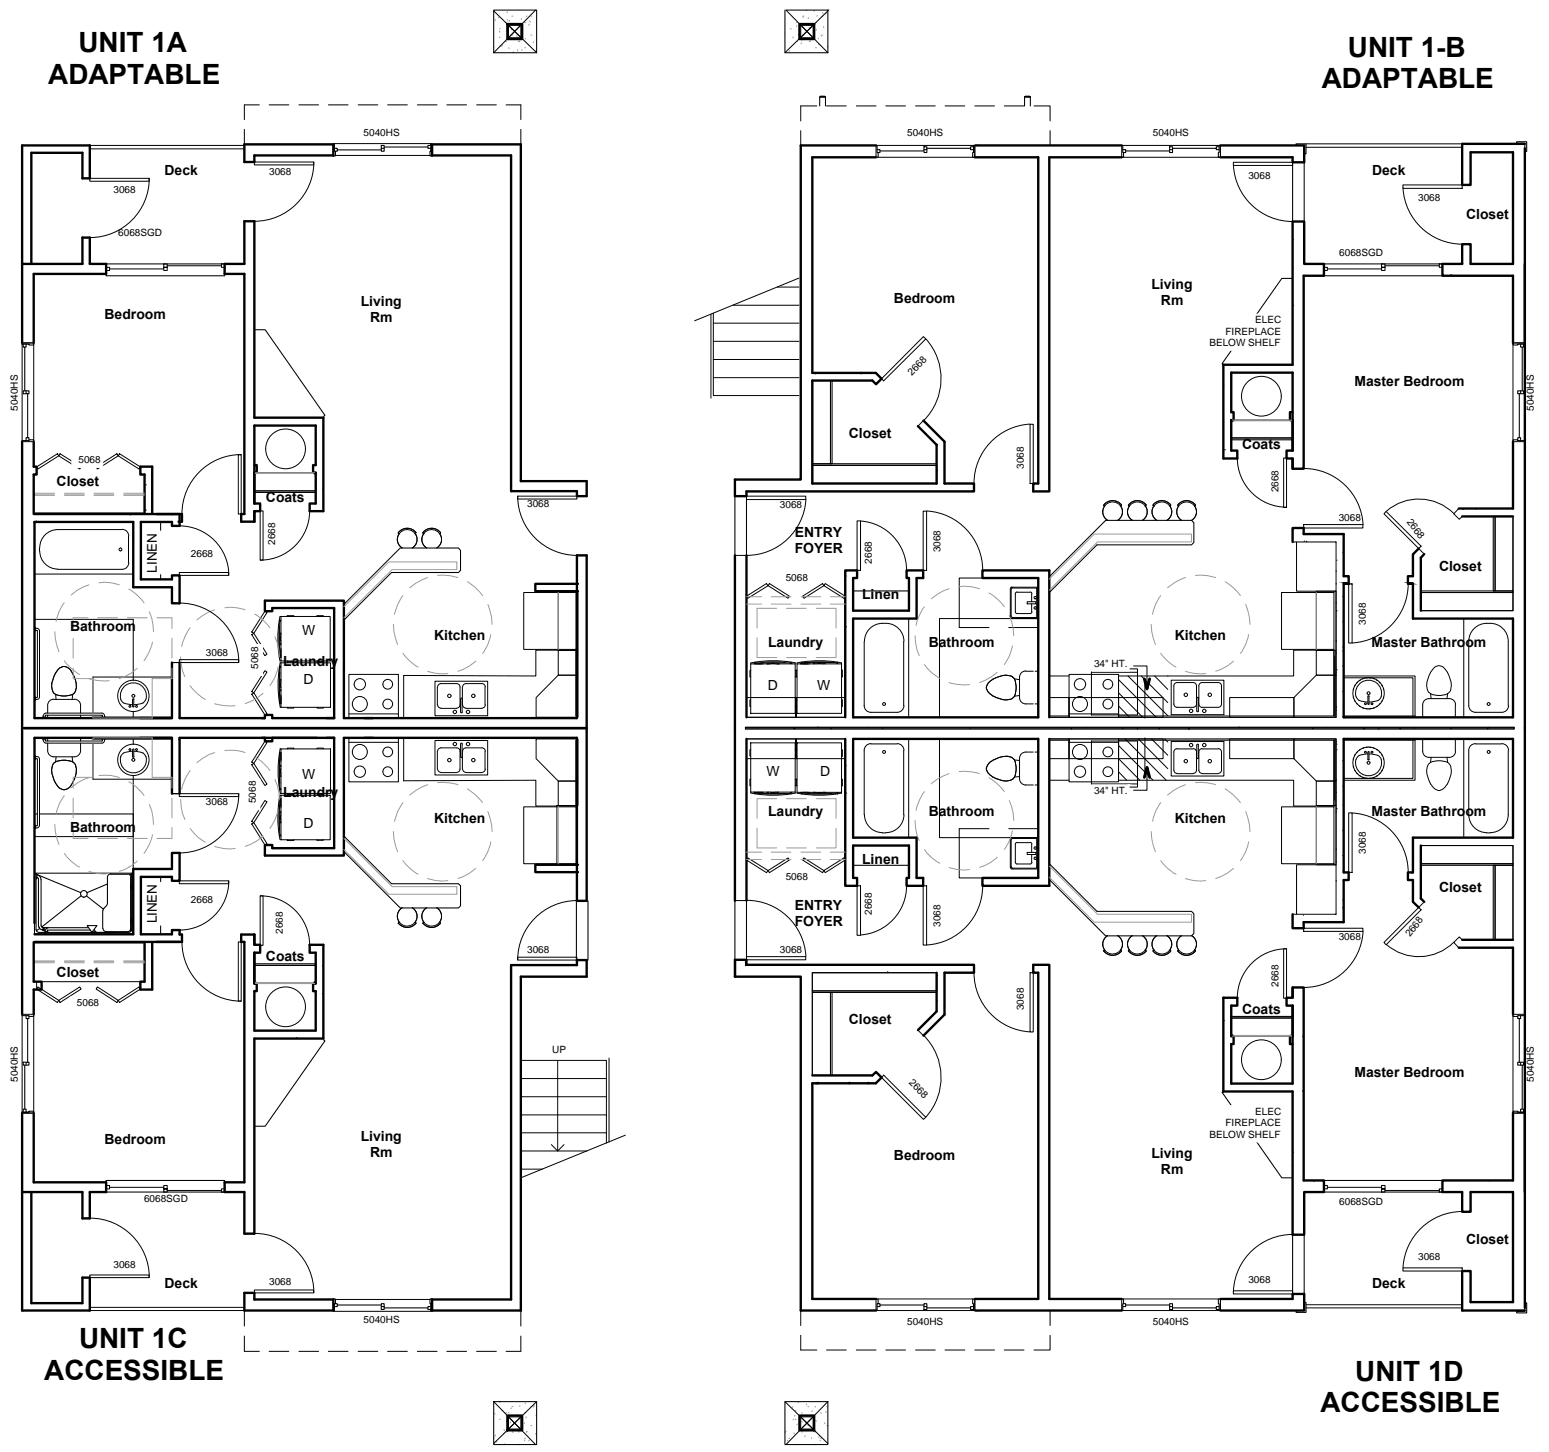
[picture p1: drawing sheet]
<svg xmlns="http://www.w3.org/2000/svg" width="249mm" height="233mm" viewBox="0 0 249 233" stroke-linecap="round" stroke-linejoin="round" font-family="sans-serif">
<defs><g id="words">
<g font-size="4.5">
<text x="12.6" y="8.4">UNIT 1A</text>
<text x="216.7" y="9.1">UNIT 1-B</text>
<text x="7.7" y="13.5">ADAPTABLE</text>
<text x="212.5" y="14.2">ADAPTABLE</text>
<text x="7.1" y="221.8">ACCESSIBLE</text>
<text x="12.7" y="216.8">UNIT 1C</text>
<text x="217.9" y="222">UNIT 1D</text>
<text x="212.3" y="227">ACCESSIBLE</text>
</g>
<g font-size="2.2">
<text x="26.5" y="28.1">Deck</text>
<text x="220.6" y="28.1">Deck</text>
<text x="235.7" y="35.2">Closet</text>
<text x="185.1" y="46.5">Living</text>
<text x="16.8" y="51.3">Bedroom</text>
<text x="58" y="49.2">Living</text>
<text x="59.5" y="51.8">Rm</text>
<text x="143.7" y="48.7">Bedroom</text>
<text x="186.6" y="49">Rm</text>
<text x="217.8" y="62">Master Bedroom</text>
<text x="136.5" y="70.5">Closet</text>
<text x="199.7" y="72.2">Coats</text>
<text x="9.1" y="78.2">Closet</text>
<text x="42.8" y="80.7">Coats</text>
<text x="127.8" y="88.9">FOYER</text>
<text x="127.8" y="86.4">ENTRY</text>
<text x="25.2" y="92" transform="rotate(-90 25.2 92)">LINEN</text>
<text x="231.4" y="91.8">Closet</text>
<text x="11.3" y="101.4">Bathroom</text>
<text x="138.6" y="96.3">Linen</text>
<text x="45.6" y="107.1">Laundry</text>
<text x="48.6" y="102">W</text>
<text x="69.8" y="102.9">Kitchen</text>
<text x="123.5" y="104">Laundry</text>
<text x="149.3" y="104">Bathroom</text>
<text x="188.9" y="102.9">Kitchen</text>
<text x="220.5" y="104">Master Bathroom</text>
<text x="48.8" y="110">D</text>
<text x="123.4" y="111">D</text>
<text x="131.4" y="111">W</text>
<text x="48.6" y="125.3">W</text>
<text x="123.2" y="124.7">W</text>
<text x="131.9" y="124.8">D</text>
<text x="45.6" y="128.1">Laundry</text>
<text x="123.5" y="131.2">Laundry</text>
<text x="149.3" y="131.2">Bathroom</text>
<text x="220.5" y="131.2">Master Bathroom</text>
<text x="11.3" y="133.8">Bathroom</text>
<text x="48.8" y="133.2">D</text>
<text x="69.8" y="132.3">Kitchen</text>
<text x="188.9" y="132.3">Kitchen</text>
<text x="138.6" y="138.9">Linen</text>
<text x="231.4" y="143.4">Closet</text>
<text x="25.2" y="148.5" transform="rotate(-90 25.2 148.5)">LINEN</text>
<text x="127.8" y="148.9">FOYER</text>
<text x="127.8" y="146.3">ENTRY</text>
<text x="42.8" y="154.5">Coats</text>
<text x="9.1" y="157">Closet</text>
<text x="136.5" y="164.7">Closet</text>
<text x="199.7" y="163">Coats</text>
<text x="217.8" y="173.2">Master Bedroom</text>
<text x="16.8" y="183.9">Bedroom</text>
<text x="58" y="183.4">Living</text>
<text x="59.5" y="185.9">Rm</text>
<text x="143.7" y="186.5">Bedroom</text>
<text x="185.1" y="186.2">Living</text>
<text x="186.6" y="188.7">Rm</text>
<text x="235.7" y="200">Closet</text>
<text x="26.5" y="207.1">Deck</text>
<text x="220.6" y="207.1">Deck</text>
</g>
<g font-size="1.6">
<text x="58.5" y="21.9">5040HS</text>
<text x="145.8" y="21.9">5040HS</text>
<text x="185.3" y="21.9">5040HS</text>
<text x="43.3" y="28.1">3068</text>
<text x="200.7" y="28.7">3068</text>
<text x="18.2" y="31">3068</text>
<text x="228" y="32.4">3068</text>
<text x="19" y="38">6068SGD</text>
<text x="215.3" y="41.1">6068SGD</text>
<text x="197" y="53.8">FIREPLACE</text>
<text x="201.8" y="52">ELEC</text>
<text x="194.4" y="55.6">BELOW SHELF</text>
<text x="146.6" y="60.5" transform="rotate(-45 146.6 60.5)">2668</text>
<text x="2.9" y="66.1" transform="rotate(-90 2.9 66.1)">5040HS</text>
<text x="246.6" y="66.1" transform="rotate(-90 246.6 66.1)">5040HS</text>
<text x="12.6" y="74.5">5068</text>
<text x="164.6" y="75.4" transform="rotate(-90 164.6 75.4)">3068</text>
<text x="84.8" y="81.6">3068</text>
<text x="125.4" y="81.6">3068</text>
<text x="205.6" y="79.1" transform="rotate(-90 205.6 79.1)">2668</text>
<text x="215.2" y="83.7">3068</text>
<text x="226.1" y="83.9" transform="rotate(53 226.1 83.9)">2668</text>
<text x="30.7" y="89.6">2668</text>
<text x="44.2" y="87.6" transform="rotate(-90 44.2 87.6)">2668</text>
<text x="151.2" y="88.8" transform="rotate(-90 151.2 88.8)">3068</text>
<text x="126.3" y="93.4">5068</text>
<text x="140.2" y="90.6" transform="rotate(-90 140.2 90.6)">2668</text>
<text x="219.6" y="100.5" transform="rotate(-90 219.6 100.5)">3068</text>
<text x="33.1" y="105.5">3068</text>
<text x="41.5" y="107.5" transform="rotate(-90 41.5 107.5)">5068</text>
<text x="175.9" y="107.2">34&quot; HT.</text>
<text x="33.1" y="129.4">3068</text>
<text x="41.1" y="129.1" transform="rotate(-90 41.1 129.1)">5068</text>
<text x="175.9" y="127.7">34&quot; HT.</text>
<text x="219.6" y="137.3" transform="rotate(-90 219.6 137.3)">3068</text>
<text x="126.3" y="141.4">5068</text>
<text x="30.7" y="145.3">2668</text>
<text x="140.2" y="147.1" transform="rotate(-90 140.2 147.1)">2668</text>
<text x="151.2" y="149" transform="rotate(-90 151.2 149)">3068</text>
<text x="45.5" y="150.1" transform="rotate(-90 45.5 150.1)">2668</text>
<text x="84.8" y="153.3">3068</text>
<text x="125.4" y="153.3">3068</text>
<text x="215.2" y="151.1">3068</text>
<text x="226.7" y="150.7" transform="rotate(-53 226.7 150.7)">2668</text>
<text x="12.4" y="161.8">5068</text>
<text x="205.6" y="158.6" transform="rotate(-90 205.6 158.6)">2668</text>
<text x="164.6" y="162.4" transform="rotate(-90 164.6 162.4)">3068</text>
<text x="2.9" y="174" transform="rotate(-90 2.9 174)">5040HS</text>
<text x="88.7" y="169.3">UP</text>
<text x="246.6" y="174" transform="rotate(-90 246.6 174)">5040HS</text>
<text x="146.1" y="174.2" transform="rotate(45 146.1 174.2)">2668</text>
<text x="201.8" y="179.3">ELEC</text>
<text x="194.4" y="182.9">BELOW SHELF</text>
<text x="197" y="181.1">FIREPLACE</text>
<text x="23.2" y="193.2">6068SGD</text>
<text x="215.3" y="193.8">6068SGD</text>
<text x="18.2" y="203.9">3068</text>
<text x="228" y="202.5">3068</text>
<text x="43.3" y="206.6">3068</text>
<text x="200.7" y="206.2">3068</text>
<text x="58.5" y="212.8">5040HS</text>
<text x="145.8" y="213">5040HS</text>
<text x="185.3" y="213">5040HS</text>
</g>
</g></defs>
<!-- layer: A-ANNO-TEXT -->
<g fill="none" stroke="#000" stroke-width=".16">
<path d="M179.8 109.3l6.1 6M179.8 113.5l1.8 1.8M179.8 111.4l3.9 3.9M179.8 119.9l5.6 5.5M180.9 118.8l6.6 6.6M181.4 108.7l6.3 6.4M182.2 107.1h2.2v3.7M183 118.8l4.7 4.8M183.5 108.7l4.2 4.3M185.1 118.8l2.6 2.6M185.6 108.7l2.1 2.1M187.2 118.8l.5 .5"/>
<path d="M187.7 108.7h.1M179.8 124.1l1.3 1.3M179.8 122l3.5 3.4M184.4 123.4v3.7h-2.2M89.7 170.5v14.6M88.6 184l1.1 1.1 1-1.1"/>
</g>
<!-- layer: A-WALL-PATT -->
<g fill="none" stroke="#000" stroke-width=".16">
<path d="M207.9 38.5h.1M207.8 50.4h.1M207.9 43.1l-.1 .1M208 49.1l-.1 .1M233.3 44.2l-.1 .1M233.4 44.2l.1 .1M23.4 77.9h.1M51.9 78.6l.1 .2M150.6 75.5l.1 .2M150.7 75.6h.1M150.7 71.5h.1M196.7 61.9l.1 .1"/>
<path d="M196.7 68.8h.1M196.9 72.3h.1M5.8 83.7l.1 .2M8.3 83.9h.1M20.9 82.8h.1M23.4 82h.1M27.8 82.6l-.1 .2M136.1 92.6h-.1M209.7 87v.1M210 87l.1 .1M214.8 93.9h.1M214.8 91.8h.1"/>
<path d="M214.8 96.9h.1M215 98.2l-.1 .1M215 90.1h-.1M215.9 88.8h.1M215.9 95.9h.1M215.9 100h.1M216 95.3v.1M235.2 81.8v.1M237.3 81.8v.1M28.7 118.9h.1M121.7 116.9l.1 .1M127.6 117l.1 .1"/>
<path d="M127.8 117l-.1 .2M131.4 116.9h.1M133.5 117.1l.1 .1M135.9 102.9v.1M136.1 100.7l-.1 .1M139.6 116.9v.1M141.9 117v.1M156 116.9v.2M160.4 116.9v.1M170.1 116.9v.1M172.2 117l.1 .2M174.5 116.9l.1 .1"/>
<path d="M180.4 117l.1 .2M182.9 117.2h.1M186.4 117.1v.1M191.1 117.2h.1M199.1 116.9h.1M211.1 117l-.1 .2M213.2 116.9l.1 .1M214.8 113.6l.1 .1M214.8 119.6h.1M214.8 119.3h.1M214.8 105h.1M214.8 103h.1"/>
<path d="M214.8 108.1h.1M214.8 114.2h.1M214.8 108.6h.1M214.9 107.6l.1 .1M215.9 104h.1M215.9 115.2h.1M215.9 107.1h.1M215.9 111.1h.1M216 104.6l-.1 .1M219.3 117.1h.1M219.3 117.1l-.1 .1M221.6 117.2h.1"/>
<path d="M225 117.1h.1M225 117.1l.1 .1M227.3 116.9l.1 .2M233.2 117l.1 .2M239.1 117.1l.1 .1M239.3 116.9v.1M25.7 139.7h.1M28.8 121.8l.1 .1M135.9 133.4l.1 .1M136 127.4l.1 .2M136.1 123.1h-.1M214.8 127.4h.1"/>
<path d="M214.8 138.6h.1M214.8 125.4h.1M214.8 130.4h.1M214.8 136.5h.1M214.9 129.9l.1 .2M215 120.5l-.1 .1M215.9 126.4h.1M215.9 137.6h.1M215.9 122.3h.1M215.9 129.4h.1M215.9 133.5h.1M215.9 139.9l.1 .2"/>
<path d="M11.5 151.4h.1M51.8 159.8h.1M51.9 155.3h-.1M142.7 156.2v.1M146.8 156.4h.1M150.7 156.9h.1M153.2 156.4h.1M209.6 147.1v.1M214.8 141.6h.1M215.9 145.9v.1M215.9 144.7h.1M227 140.3v.1"/>
<path d="M237.2 152.3v.1M47.7 166.8h.1M51.3 166.9v.1M150.7 160.9h.1M196.9 164.1h.1M198.5 175.4v.1M209.4 175.4l.1 .1M209.5 166.6l-.1 .1M207.9 195.6l-.1 .1M207.9 187.4l-.1 .2M208 185.2l-.1 .1M211.3 189.9l-.1 .1"/>
<path d="M239.5 189.8l-.1 .1"/>
</g>
<!-- layer: A-WALLS-EXISTING -->
<g fill="none" stroke="#000" stroke-width=".38">
<path d="M81.6 3.9h2.3v2.4h-2.3zM128.5 3.9h2.4v2.4h-2.4zM39.3 35.6h1.6v31.6h11.1v15h-2.2v-1.2h1v-5h-.5v-1.2h.5v-6.4h-9.9v12.6h.9v1.2h-.9v1.7h-2.1v-1.3h.5v-38.6h-3.2v-1.6h3.2zM39.3 23.2h14.3v1.8h-12.7v1h-1.6zM69.5 23.2h14.2v54.2h10.6v2.4h-1.5v-.8h-10.6v-54h-12.7v-1.6M140.8 23.4h-12.1v53.7h-10.5v2.7h1.8v-.8h36.6v-1.3h-4.7v-6.7l-3.4-3.4M140.8 25.3h-10.2v34.7h10.2l.9 .9-.9 .9-.5-.6h-9.7v16.5h20v-6.2l-3-3M156.7 25.3h10.2v52.4h-.8v1.3h2.6v-53.7h11.6M156.8 23.4h23.5M196.2 23.4h13.5v2.7h-1.9v-.8h-11.6M245.2 23.8v186.5M245.2 23.1h-10.1v6.6h1.3v-5.2h6.8v17.9h-6.8v-3.1h-1.3v3.1h-3.2v1.9h11.3v10.8"/>
<path d="M3.6 42.4h9.7v-4.2h1.1v4.2h2.7v1.6h-11.7v11.1M5 42.4v-17.8h8.3v4.1h1.1v-5.3h-10.8v31.7M131.1 60h.1M138.5 60h-.1M3.6 71v92.1M5.4 71v4h.5v1.3h-.5v6.3M40.9 74.8h.4v1.2h-.4M41.1 76v.1M50.6 76v.1M198.1 67.5v.2M207.6 67.5v.2M207.8 73.7v1.7h1.8v-31.1h3.3v-1.9h-3.2v-6.8h-1.9v23h-11.1v15.1h2.2v-1.3h-.9v-4.9h.3v-1.2h-.3v-6.4h9.8v12.5h-1v1.3h1v1.7"/>
<path d="M207.8 66.3h-.4v1.2h.4M243.2 71v10.8h-8.7M5.5 82.6h23.8v1.3h-.6M23.2 82.5v-6.2h-.6v-1.3h1.9v7.5M28.9 82.6v2h-1.3v-.7h-5v9.2h5v-.6h1.3v4.5h-1.3v-2.6h-6.2v-10.5h-15.9v31.6h22.1v-9M40.9 82.2v1.7M92.9 93.9h-6.8v1.2h6.8M118.2 89.3v55.5M120 89.3v26M207.8 87.1v-2.2h1.8v1h6.4v6.7h.8v1.3h-.8v21.4h27.2v-15.8h-16v-5.6h-.8v-1.3h.8v-3.5l.9-.9M229 89.1l-.6 .6v8.5M235.1 83h8.1"/>
<path d="M28.9 106.5v9h13.7v-.6h1.2v.6h9.9v-17.7h-9.9v.5h-1.2v-1.7h12.7v18.9h37.5v-26.2h1.5v55.5h-1.5v-26.2h-37.5v19h-12.7v-1.7h1.2v.5h9.9v-17.8h-24.8v9M42.6 118.6v.6h1.2v-.6M94.3 117.1h-90.4M120 118.8v26M135.9 115.3v-23.6h1.9v1.2h-.6v5.3h8.9v-5.3h-.3v-1.2h2.6v1.2h-1v6.6h-10.2v15.8h29.7v-22.4h-9v-1.2h10.8v23.6M168.7 118.8v23.6h-10.8v-1.2h9v-22.4h-29.7v15.9h10.2v6.5h1v1.2h-2.6v-1.2h.3v-5.3h-8.9v5.3h.6v1.2h-1.9v-23.6M27.6 127.6v-9h-22.1v29.8M92.9 139h-6.8v1.2h6.8M228.4 135.9v8.6l.6 .5M5.4 151.5v6.3h1.3v1.3h-1.3v4M5.5 150.2h15.9v-10.5h6.2v-2.6h1.3v4.5h-1.3v-.6h-5v9.2h5v-.7h1.3v.8h.4v1.1h-23.8M24.5 151.6v7.5h-1.9v-1.3h.6v-6.2"/>
<path d="M38.8 150.3h2.1v1.6h.9v1.3h-.9v4.9h.4v1.3h-.4v6.3h9.9v-6.3h-.5v-1.3h.5v-4.9h-1v-1.3h2.2v15.1h-11.1v31.3h-1.6v-6.6h-3.2v-1.6h3.2v-38.7h-.5zM40.9 150.3v1.6M41.1 158v.1M50.6 158v.1M82.2 155.2h10.6v-.8h1.5v2.6h-10.6v53.7h-14.2v-1.8h12.7zM150.6 156.4v6.2l-3 3M207.8 158.8v1.6h-1v1.3h1v12.5h-9.8v-6.3h.3v-1.3h-.3v-4.9h.9v-1.3h-2.2v15.1h11.1v23h1.9v-6.8h3.2v-1.9h-3.3v-31h-1.8v1.6M228.1 145.9l-.9-.9v-3.5h-.8v-1.2h.8v-5.6h16v-15.9h-27.2v21.5h.8v1.2h-.8v6.8h-6.4v.9h-1.8v-2.2M234.5 152.4h8.7v10.7M235.1 151.1h8.1M3.6 179v31.7h10.8v-5.3h-1.1v4.1h-8.3v-17.8M5.4 179v11.1h11.7v1.6h-2.7v4.2h-1.1v-4.2h-9.7"/>
<path d="M130.6 172.9h9.7l.5-.5 .9 .8-.9 1h-10.2v34.6h10.2M131.2 174.1v.1M131.4 174.1h.2M136.5 174.1h.2M139.5 174.1h.2M148.5 166.5l3.4-3.4v-6.7h4.7v-1.3h-36.6v-.8h-1.8v2.7h10.5v53.7h12.1M198.1 166.5v.1M207.6 166.5v.1M207.8 166.6h-.4v1.3h.4M243.2 179v10.8h-11.3v1.9h3.2v3.1h1.3v-3.1h6.8v17.7h-6.8v-5h-1.3v6.3h10.1M39.3 207.9h1.6v1h12.7v1.8h-14.3zM156.7 208.8h10.2v-52.4h-.8v-1.3h2.6v53.7h11.6"/>
<path d="M156.8 210.7h23.5M196.2 208.8h11.6v-.8h1.9v2.7h-13.5M81.6 227.6h2.3v2.4h-2.3zM128.5 227.6h2.4v2.4h-2.4z"/>
</g>
<!-- layer: A-FLOR-PATT -->
<g fill="none" stroke="#9a9a9a" stroke-width=".16">
<path d="M79.4 7.7h.1M79.7 3.1l-.1 .2M80.1 2.8l.1 .1M80.3 5l.1 .2M80.3 4.6h.1M80.4 7.3l.1 .1M80.4 5.9l-.1 .2M80.8 7.3l-.1 .2M81.3 3.6h.2M81.3 6.7h.2M81.5 3.1l.1 .2M81.6 1.9l-.1 .1"/>
<path d="M81.8 7.7l.1 .1M81.9 3.3l-.1 .1M82.3 2.6h.2M82.3 4.7l-.1 .1M82.4 5.6h.1M82.6 8.3l-.1 .2M83.1 5.8v.1M83.2 8l.1 .2M83.3 6.7h.2M83.6 6.6l-.1 .1M83.8 3l.1 .1M83.9 8v.1"/>
<path d="M84.3 3.6h.2M84.3 7.7h.2M84.4 6.2l.1 .1M84.7 2.6l-.1 .1M85.1 3.9l-.1 .2M85.2 3.4l.1 .1M85.3 2.6h.2M85.3 5.6h.2M85.8 6.7l-.1 .1M86.2 8.1l-.1 .1M126.2 5.3v.1M127 8.1l-.1 .2"/>
<path d="M127 4.6h.2M127.5 5.9l.1 .2M128.1 3.6h.1M128.1 6.7h.1M128.1 4.1l-.1 .1M128.5 5.5l-.1 .1M128.9 6.3v.2M128.9 6.9l-.1 .1M129.1 2.7l.1 .1M129.1 2.6h.1M129.1 5.6h.1M129.5 1.6h.1"/>
<path d="M130 2.9l-.1 .1M130.1 4.4v.1M130.1 6.7h.2M130.2 4.6h.1M130.3 6.5l-.1 .2M130.9 1.7v.1M131.1 3.6h.2M131.1 7.7h.2M131.3 4.8l-.1 .1M131.4 2.5l-.1 .1M131.6 7.1l.1 .1M131.6 6.2l-.1 .1"/>
<path d="M132 5.7l.1 .1M132.1 2.6h.2M132.1 5.6h.2M132.3 2v.2M132.4 4.3l.1 .2M132.8 2.1l-.1 .2M133 7.4l.1 .1M79.4 231.2h.1M79.5 227.2l.1 .1M79.7 230.7l-.1 .2M79.8 231.7v.2M80.3 232.3h.1"/>
<path d="M80.3 228.2h.1M80.4 225.4v.1M80.8 226.7l-.1 .2M81 229.8l.1 .2M81.1 230.4l-.1 .1M81.2 232.1v.2M81.3 227.2h.2M81.3 230.2h.2M81.4 228.4l.1 .2M81.7 227.1l.1 .1M82.1 228.6l-.1 .2M82.2 226.4l-.1 .1"/>
<path d="M82.3 226.2h.2M82.3 229.2h.2M82.4 230.2l.1 .1M82.4 230v.1M83.1 227.4l.1 .2M83.3 232.3h.2M83.3 230.2h.2M83.6 226l-.1 .1M84.3 231.5l.1 .1M84.3 227.2h.2M84.3 231.2h.2M84.3 228.7l-.1 .2"/>
<path d="M84.4 225.6l.1 .1M84.5 227.8l.1 .2M84.7 230.1l.1 .1M84.7 230.1l-.1 .2M85.1 231.5l-.1 .2M85.3 226.2h.2M85.3 229.2h.2M85.8 225.9l.1 .2M85.9 226.1l-.1 .1M86.1 230.5v.1M86.2 227.5l-.1 .1M126.3 230.1l.1 .1"/>
<path d="M126.3 230.2l-.1 .1M126.7 231.6l-.1 .1M126.8 231.2h.2M127.5 226.2l-.1 .1M127.5 228.1l.1 .2M127.6 230.4l.1 .2M127.8 227.6l-.1 .1M127.8 232.3h.2M127.8 228.2h.2M127.9 226.8l.1 .1M128.2 229l-.1 .1M128.3 225.4l.1 .1"/>
<path d="M128.9 227.2h.1M128.9 230.2h.1M128.9 228.5l.1 .2M129.5 230.8l-.1 .2M129.6 228.6l-.1 .1M129.6 225.7l.1 .2M129.8 232.2v.1M129.9 226.2h.1M129.9 229.2h.1M130.4 231.2l.1 .1M130.6 226.8l-.1 .2M130.9 232.3h.2"/>
<path d="M130.9 230.2h.2M131 226.1l.1 .1M131.2 228.4v.1M131.7 231l-.1 .1M131.8 231.5l.1 .2M131.9 227.2h.2M131.9 231.2h.2M132.5 228.7l.1 .2M132.8 226.9v.2M132.9 226.2h.2M132.9 229.2h.2"/>
</g>
<!-- layer: A-WALL-PATT -->
<g fill="#000" stroke="#000" stroke-width=".16">
<path d="M216 93.7v.2h.8zM216 93.7h.8v.2z"/>
<path d="M226.4 93.7v.2h.8zM226.4 93.7h.8v.2z"/>
</g>
<!-- layer: A-DOORS -->
<g fill="none" stroke="#000" stroke-width=".16">
<path d="M13.3 28.7h1.1M13.3 38.2h1.1M14.4 28.7h9.6v.4h-9.6zM24 28.7a9.5 9.5 0 0 1-9.5 9.5M39.3 26h1.6M39.3 35.6h1.6M40.9 26h9.5v.5h-9.5zM50.5 26a9.5 9.5 0 0 1-9.6 9.6M114.3 50.5v13.5M114.7 50.3v13.3h13.7M114.7 52h13.7M114.7 54.9h13.7"/>
<path d="M114.7 57.8h13.7M117.9 49.1h10.5M125 46.2h3.4M5.9 75.1v1.2M5.9 75.1l3.3-2.1 .2 .3-3.3 2.1zM9.7 73l3.3 2.1-.2 .3-3.4-2.1zM15.5 75.1l3.3-2.1 .2 .3-3.3 2.1zM19.2 73l3.4 2.1-.2 .3-3.4-2.1zM22.6 75.1v1.2M38.3 73.1h.5v9.5h-.5zM38.8 73.1a9.7 9.7 0 0 0-9.5 10.8M83.2 79.7a9.5 9.5 0 0 0 9.6 9.6h1.5"/>
<path d="M83.2 79.8h9.6v.4h-9.6zM92.8 79.8h1.5M114.7 60.7h13.7M198.9 73.6a7.9 7.9 0 0 0 8 7.9M198.9 72.4v1.2M206.4 73.6h.4v8h-.4zM206.8 72.4v1.2M27.6 97h1.2M27.6 92.5h1.2M27.6 84.6h1.2M28.8 92h7.9v.5h-7.9zM28.9 97a9.5 9.5 0 0 1 9.5 9.5"/>
<path d="M28.9 84.6a7.9 7.9 0 0 1 7.9 7.9M38.8 82.6v1.3M41.8 82.1h.5v8h-.5zM41.8 81v1.1M42.6 98.3l.3 .2-2.1 3.3-.3-.2zM42.6 98.3h1.2M49.8 82.1a7.9 7.9 0 0 1-8 8M49.8 81v1.1M27.6 106.5h1.2M28.8 106.1h9.6v.4h-9.6zM40.5 102l.3-.2 2.1 3.4-.3 .2zM40.5 111.6l.3-.2 2.1 3.3-.3 .2z"/>
<path d="M42.6 107.8l.3 .2-2.1 3.4-.3-.2zM42.6 114.9h1.2M42.6 119.2l.3 .2-2.1 3.3-.3-.2zM42.6 119.2h1.2M27.6 127.6h1.2M27.6 137.1h1.2M28.8 127.6h9.6v.5h-9.6zM38.4 127.6a9.5 9.5 0 0 1-9.5 9.5M40.5 132.5l.3-.2 2.1 3.4-.3 .2zM40.5 123l.3-.3 2.1 3.4-.3 .2zM42.6 128.7l.3 .2-2.1 3.4-.3-.2zM42.6 135.9h1.2"/>
<path d="M5.9 157.8v1.2M6.1 158.7l3.3 2.1-.2 .4-3.3-2.2zM15.7 158.7l3.3 2.1-.2 .4-3.3-2.2zM22.6 157.8v1.2M27.6 141.6h1.2M27.6 149.5h1.2M28.8 141.6h7.9v.5h-7.9zM29.3 151.4a9.5 9.5 0 0 0 9.5 9.6M29.3 150.3v1.1M36.8 141.6a7.9 7.9 0 0 1-7.9 7.9M38.3 151.4h.5v9.6h-.5zM38.8 150.3v1.1"/>
<path d="M41.8 144h.5v8h-.5zM41.8 152v1.2M41.8 144a8.1 8.1 0 0 1 8 9.2M83.2 153.9h9.6v.5h-9.6zM92.8 154.4h1.5M92.8 144.8h1.5M92.8 144.8a9.5 9.5 0 0 0-9.6 9.5M206.4 152.5h.4v8h-.4zM206.9 152.5a8.1 8.1 0 0 0-8 9.2M9.4 160.8l3.4-2.1 .2 .3-3.3 2.2zM19 160.8l3.4-2.1 .2 .3-3.4 2.2zM83.7 170.5h13.8v13.3"/>
<path d="M83.7 179.3h13.8M83.7 176.3h13.8M83.7 173.4h13.8M97.9 170.1v13.5M206.8 160.5v1.2M13.3 195.9h1.1M14.5 195.8a9.5 9.5 0 0 1 9.5 9.6M39.3 198.3h1.6M40.9 198.3a9.5 9.5 0 0 1 9.6 9.5M83.7 188h3.5M83.7 185.1h10.7M83.7 182.1h13.8"/>
<path d="M13.3 205.4h1.1M14.4 205h9.6v.4h-9.6zM39.3 207.9h1.6M40.9 207.4h9.5v.5h-9.5z"/>
</g>
<!-- layer: A-WALLS-EXISTING -->
<path d="M14.4 23.4h24.9M14.4 23.9h24.9M14.4 210.7h24.9M14.4 210.2h24.9" fill="none" stroke="#000" stroke-width=".16"/>
<!-- layer: ARAPPL -->
<path d="M175.5 107.5h7.4v7.4h-7.4zM175.5 108.1h7.4M175.5 119.1h7.4v7.4h-7.4zM175.5 126h7.4" fill="none" stroke="#000" stroke-width=".16"/>
<!-- layer: A-CASEWORK -->
<path d="M184.1 109.1v6.4M184.1 118.6v6.4" fill="none" stroke="#000" stroke-width=".16"/>
<!-- layer: A-DIMS -->
<g fill="none" stroke="#000" stroke-width=".16">
<path d="M79.4 1.7l6.9 6.8M81.7 4.1h2v2h-2zM81.7 4.1l2 1.9M83.7 4.1l-2 2M86.1 1.6l-6.7 6.9M126.4 1.6l6.7 6.9M128.7 4.1h2v2h-2zM133.1 1.7l-6.9 6.8M128.4 44.7l-16.7 6.9M6.7 157.8h15.9M100.5 182.5l-16.8 6.9M79.4 225.4l6.7 6.9"/>
<path d="M81.7 227.8h2v2h-2zM81.7 227.8l2 2M86.3 225.4l-6.9 6.7M126.2 225.4l6.9 6.7M128.7 227.8l2 2M128.7 227.8h2v2h-2zM130.7 227.8l-1.9 2M133.1 225.4l-6.7 6.9"/>
</g>
<!-- layer: A-WALL -->
<g fill="none" stroke="#000" stroke-width=".16">
<path d="M53.6 23.1h15.9M53.9 25h15.2M69.5 23.2v1.9M141.2 25.3h15.2M156.7 23.4h-15.9v1.9M157.4 23.4h-.7v1.9M180.3 23.4h15.9v1.9h-15.9zM3.6 55.1h1.8v15.9h-1.8zM17.1 42.4v1.9M36.1 42.4v1.9M243.2 55.1h2v15.9h-2zM148.5 67.6l-.9 .9"/>
<path d="M207.8 73.7v1.7M40.9 82.2v1.7M118.2 89.3h1.8M207.8 87.1h.7M214.8 95.1v20.2h-46.1M228.1 88.2l.9 .9M234.5 81.8l-.8 .8 .9 .9 .5-.5M243.2 83v15.2h-14.8M27.6 106.5h1.3M119.8 116.9h123.6v.3h-123.6zM120 115.3h15.9M120 118.8h15.9"/>
<path d="M168.7 118.8h46.1v20.2M27.6 127.6h1.3M228.4 135.9h14.8v15.2M40.9 150.3v1.6M118.2 144.8h1.8M118.3 154.3v2.6M119.8 154.3v1M150.6 156.4h-20v16.5M207.8 158.8v1.6M207.8 147h.7M229 145l-.9 .9M235.1 151.1l-.5-.5-.9 .9 .8 .9"/>
<path d="M3.6 163.1h1.8v15.9h-1.8zM147.6 165.6l.9 .9M243.2 163.1h2v15.9h-2zM17.1 189.8v1.9M36.1 189.8v1.9M53.6 210.8h15.9M53.9 208.9h15.2M69.5 208.8v1.9M140.8 208.8v1.9h15.9M141.2 208.8h15.2M156.7 208.8v1.9h.7M180.6 208.8h15.3"/>
<path d="M196.2 208.8v1.9h-15.9v-1.9"/>
</g>
<!-- layer: A-DOOR -->
<g fill="none" stroke="#000" stroke-width=".16">
<path d="M198.3 26.1h9.5v.5h-9.5zM198.3 26.6a9.5 9.5 0 0 0 9.5 9M225.6 29.7h9.5v.6h-9.5zM225.6 30.2a9.5 9.5 0 0 0 9.5 9.1M148.5 54.1l.3 .4-6.7 6.7-.4-.3zM148.9 54.5a9.5 9.5 0 0 1-.4 13.1M120 79.8h9.5v.5h-9.5zM165.6 68.2a9.5 9.5 0 0 0-9 9.5M165.6 68.2h.5v9.5h-.5zM209.6 75.3a9.5 9.5 0 0 1 9.5 9M120 95.9l3.2-2.1 .3 .4-3.3 2zM123.7 93.8l3.2 2.1-.2 .3-3.2-2z"/>
<path d="M129 95.9l3.3-2.1 .2 .4-3.3 2zM129.6 80.3a9.5 9.5 0 0 1-9.6 9M132.7 93.8l3.2 2.1-.2 .3-3.2-2zM137.8 83.7h.5v8h-.5zM138.3 83.8a7.9 7.9 0 0 1 7.5 7.9M148.4 82.2h.6v9.5h-.6zM149 82.2a9.5 9.5 0 0 1 9 9.5M209.6 84.3h9.5v.6h-9.5zM216.8 93.9h.6v9.5h-.6zM222.8 82.2l5.7 5.6-.4 .4-5.6-5.6zM222.9 82.2a7.9 7.9 0 0 1 10.8 .4M226.4 93.8a9.5 9.5 0 0 1-9 9.6"/>
<path d="M120.2 137.9l3.3 2.1-.3 .3-3.2-2zM123.5 140l3.2-2.1 .2 .4-3.2 2zM129.2 137.9l3.3 2.1-.2 .3-3.3-2zM132.5 140l3.2-2.1 .2 .4-3.2 2zM216.8 130.7h.6v9.6h-.6zM217.4 130.7a9.5 9.5 0 0 1 9 9.5M120 153.8h9.5v.5h-9.5zM120 144.8a9.5 9.5 0 0 1 9.6 9M137.8 142.4h.5v8h-.5zM145.8 142.4a7.9 7.9 0 0 1-7.5 7.9M148.4 142.4h.6v9.5h-.6zM156.6 156.4a9.5 9.5 0 0 0 9 9.5"/>
<path d="M158 142.4a9.5 9.5 0 0 1-9 9.5M165.6 156.4h.5v9.5h-.5zM209.6 149.2h9.5v.5h-9.5zM219.1 149.7a9.5 9.5 0 0 1-9.5 9.1M228.1 145.9l.4 .4-5.7 5.6-.3-.4zM233.7 151.5a7.9 7.9 0 0 1-10.8 .3M142.1 172.9l6.7 6.7-.3 .4-6.8-6.8zM148.5 166.5a9.5 9.5 0 0 1 .4 13.1M207.8 198.5a9.5 9.5 0 0 0-9.5 9M235.1 194.8a9.5 9.5 0 0 0-9.5 9M198.3 207.5h9.5v.5h-9.5zM225.6 203.8h9.5v.6h-9.5z"/>
</g>
<!-- layer: A-GLAZ-FRAM -->
<g fill="none" stroke="#000" stroke-width=".17">
<path d="M53.6 23.2h.2v1.1h.1v.8h-.3M53.8 23.8h.4v.5h-.3M61.3 23.4h.5v.9h-.5zM61.3 23.8h.5M69.3 23.4h-.5v.4h.5M69.3 23.2h.2v1.9h-.4zM140.8 23.4h.2v1.1h.2v.8h-.4M141 24.1h.5v.4h-.3M148.5 23.6h.5v.9h-.5zM148.5 24.1h.5M156.5 23.6h-.5v.5h.5M156.5 23.4h.2v1.9h-.3z"/>
<path d="M180.3 23.4h.2v1.1h.1v.8h-.3M180.5 24.1h.5v.4h-.4M188 23.6h.5v.9h-.5zM188 24.1h.5M196 23.6h-.5v.5h.5M196 23.4h.2v1.9h-.3zM3.6 55.1h1.8v.4l-1.8-.2zM3.7 55.3v.5h.5v-.5M243.2 55.1h2v.2l-2 .2zM244.5 55.3v.5h.4v-.5M3.6 71v-.2h1.1v-.1h.7v.3M3.7 62.8h1v.5h-1z"/>
<path d="M4.2 62.8v.5M4.7 70.7v-.3h-.5v.4M243.2 71v-.3l2 .1v.2M244 70.7v-.3h.5v.4M244 62.8h.9v.5h-.9zM244.5 62.8v.5M3.6 178.8l1.8-.1v.3h-1.8zM3.6 163.1v.2h1.1v.1h.7v-.3M3.7 178.8v-.5h.5v.5M3.7 170.8h1v.5h-1zM4.2 170.8v.5M4.2 163.3v.5h.5v-.4"/>
<path d="M243.2 178.7l2 .1v.2h-2zM243.2 163.1v.3l2-.1v-.2M244 170.8h.9v.5h-.9zM244.5 163.3v.5h-.5v-.4M244.5 170.8v.5M244.5 178.8v-.5h.4v.5M53.6 208.8h.3v.8h-.1v1.1h-.2M53.9 209.6h.3v.5h-.4M61.3 209.6h.5v.9h-.5zM61.3 210.1h.5M69.1 208.8h.4v1.9h-.2zM69.3 210.1h-.5v.4h.5"/>
<path d="M140.8 208.8h.4v.8h-.2v1.1h-.2M141.2 209.6h.3v.5h-.5M148.5 209.6h.5v.9h-.5zM148.5 210.1h.5M156.4 208.8h.3v1.9h-.2zM156.5 210.1h-.5v.4h.5M180.3 208.8h.3l-.1 1.9h-.2M180.6 209.6h.4v.5h-.5M188 210.1h.5M188 209.6h.5v.9h-.5zM195.9 208.8h.3v1.9h-.2zM196 210.1h-.5v.4h.5"/>
</g>
<!-- layer: A-GLAZ-GLAS -->
<g fill="none" stroke="#000" stroke-width=".17">
<path d="M54.2 24.1h7.1M61.8 23.6h7M141.5 24.3h7M149 23.8h7M181 24.3h7M188.5 23.8h7M4 55.8v7M244.7 55.8v7M4.4 63.3v7.1M244.3 63.3v7.1M4 171.3v7M4.4 163.8v7"/>
<path d="M244.3 163.8v7M244.7 171.3v7M54.2 209.8h7.1M61.8 210.3h7M141.5 209.8h7M149 210.3h7M181 209.8h7M188.5 210.3h7"/>
</g>
<!-- layer: A-DOOR-GLAZ -->
<path d="M17.6 43.2h8.7M26.9 42.7h8.7M213.4 43.2h8.7M222.7 42.7h8.7M17.6 190.9h8.7M26.9 191.4h8.7M213.4 190.9h8.7M222.7 191.4h8.7" fill="none" stroke="#000" stroke-width=".16"/>
<!-- layer: A-DOOR-FRAM -->
<path d="M17.1 43h.5v.5h-.5zM26.3 42.4h.6v.6h-.6v.5h.6v-.5h-.6zM35.6 42.4h.5v.6h-.5zM212.9 43h.5v.5h-.5zM222.1 42.4h.6v.6h-.6v.5h.6v-.5h-.6zM231.4 42.4h.5v.6h-.5zM17.1 190.6h.5v.5h-.5zM26.3 190.6h.6v.5h-.6v.6h.6v-.6h-.6zM35.6 191.1h.5v.6h-.5zM212.9 190.6h.5v.5h-.5zM222.1 190.6h.6v.5h-.6v.6h.6v-.6h-.6zM231.4 191.1h.5v.6h-.5z" fill="none" stroke="#000" stroke-width=".16"/>
<!-- layer: A-FLOR-HRAL -->
<path d="M210 23.7h25.1M210 23.1h25.1M210 209.8h25.1M210 210.3h25.1" fill="none" stroke="#000" stroke-width=".16"/>
<!-- layer: A-FLOR-OTLN -->
<g fill="none" stroke="#000" stroke-width=".17">
<path d="M79.4 1.6h6.9v6.9h-6.9zM126.2 1.6v6.9h6.9v-6.9M126.4 1.6h6.9M207.8 26.1v9.5M209.7 26.1v9.5M17.1 42.4h19M17.1 44.3h19M212.9 42.4h19M212.9 44.3h19M118.2 79.8v9.5M120 79.8v9.5M92.7 144.8v9.6"/>
<path d="M94.5 144.8v9.6M118.2 144.8v9.5M120 144.8v9.5M17.1 191.7h19M17.1 189.8h19M207.8 198.5v9.5M209.7 198.5v9.5M212.9 189.8h19M212.9 191.7h19M79.4 225.4h6.9v6.9h-6.9zM126.2 225.4h6.9v6.9h-6.9z"/>
</g>
<!-- layer: A-GENM -->
<g fill="none" stroke="#000" stroke-width=".17">
<path d="M131.8 17v-1.4h.9v1.4M131.8 15.6l.2-.1h.6l.1 .1zM164.7 15.6l.1-.1h.7l.2 .1zM165.7 17v-1.4h-1v1.4M208.4 23.1h1.6v1.6h-.3v-1.3h-1.3zM243.8 22.8h1.7v1.6h-.3v-1.4h-1.4zM40.9 53h1.7l9.6 13.8-.2 .1M207.8 44.8h-1.7l-9.6 13.7 .2 .1M23.2 79.3v3.2h-17.8M40.9 78.9h9.9M40.9 76h9.9v3.2h-9.9zM130.6 74.8h20"/>
<path d="M130.6 61.2h3.2v13.4h-3.2zM130.6 74.6h20v3.1h-20zM133.5 61.2v13.4M198 67.5h9.8v3.2h-9.8zM198 70.4h9.8M55.3 97.2l9-9.1h9.4l.3 .4v3.2l-.3 .3h-10.7l-7.7 7.7M168.7 92.7l9.1-9h13.8l.3 .3v3.2l-.3 .4h-15.2l-7.7 7.7M228.4 95.3h14.8M228.4 95h14.8v3.2h-14.8zM240.1 83h3.1v12h-3.1zM240.4 83v12M5.5 130.9h.5"/>
<path d="M6.4 130.9h15v8.8M55.3 134.4l7.7 7.7h10.7l.3 .3v3.2l-.3 .4h-9.4l-9-9.1M168.7 138.9l7.7 7.6h15.2l.3 .4v3.2l-.3 .4h-13.8l-9.1-9.1M228.4 138.9h14.8M228.4 135.9h14.8v3.2h-14.8zM240.1 139.1h3.1v12h-3.1zM240.4 139.1v12M5.4 151.6h17.8v3.2M5.8 140.4h15.3M5.8 140.4l.1 .5M5.8 140.6l7.2 2.9M5.9 140.6l.5 .3 .2 .5v7.5l.4 .3"/>
<path d="M5.9 140.9l-.1 .5M5.9 140.9h.1M5.9 141l.3 .3v7.6l.3 .5 .4 .1M6.4 149.3l-.6 .4M6.9 149.3v.2h.3M6.9 149.2h7.3M6.9 149.5h.1M6.9 149.4h.1M7 149.3h.1M7.2 149.5v.3M7.4 149.8l-.4 .1M7.5 149.8l.4 .1"/>
<path d="M7.6 149.2h.1M7.6 149.2l-.4 .3M13 144l-6.3 5M13.9 144l2.7 2.1M14 148.8h1.6l-.8 1.1zM14.5 149.5h-6.9v.3M14.7 149.9h-.1M14.9 149.8h.4M14.9 149.8h.1M15.2 149.5l.1 .3M15.3 149.8l.3 .1M16.5 146.4v2.9"/>
<path d="M16.6 149.3l.2 .4 .3 .1M16.7 146l-.1 .4M17.1 145.6l-.4 .5M17.3 141.1v4.1l-.2 .4M17.3 142.1l-3.3 1.4M17.8 140.6h2.7M17.8 140.5l-.3 .1-.2 .4M20.5 140.5l.3 .1 .2 .4M20.9 149.5l.2 .2M21 142.6l.1 .5M21 142.6h.1M21 148.2l.1 .4"/>
<path d="M21 148.1h.1M21 141.1v8.2M21 147.9h.1M21 142.4h.1M21 148.4h.1M21 142.8h.1M21 149.3v.2l-.5 .3h-3.4M21.1 142.1l-.1 .5M21.1 147.7l-.1 .4M21.1 149.5v-9.1h.3v9.8h-15.9v-9.8h.3v9.1l.2 .4h14.7M21.1 140.5l-.3 .1M21.2 149.4l-.3 .5h-.2"/>
<path d="M40.9 155.2h9.9M40.9 155h9.9v3.1h-9.9zM130.6 159.3h20M130.6 159.6h3.2v13.3h-3.2zM130.6 156.4h20v3.2h-20zM133.5 159.6v13.3M52 167.2l.2 .2-9.6 13.7h-1.7M196.7 175.5l-.2 .1 9.6 13.8h1.7M198 163.4h9.8v3.2h-9.8zM198 163.7h9.8M209.7 209.4h.3v1.6h-1.6v-.3h1.3zM245.2 209.5h.3v1.6h-1.7v-.3h1.4z"/>
<circle cx="13.5" cy="143.7" r=".53"/>
</g>
<!-- layer: P-SANR-FIXT -->
<g fill="none" stroke="#000" stroke-width=".16">
<path d="M5.5 99.6h15.9v9.8M5.5 92.3h15.9M6.4 88.1v.5M6.4 88.6a2.9 2.9 0 0 0 2.9 2.9M19.6 85.1h-10.3a2.9 2.9 0 0 0-2.9 2.9M19.6 85.1a1.08 1.08 0 0 1 1.1 1.1M20.7 86.2v4.3M20.7 90.5a1.08 1.08 0 0 1-1.1 1h-10.3M146.1 99.5v15.8M157.9 92.9h-3.7v8h4.8M162.6 94.8v4.2M162.7 94.4h4.2"/>
<path d="M162.7 99.5h4.2h-15.9v15.8M162.7 94.4l-.2 .1-.1 .2v4.4l.3 .3M162.8 94.5h3.9v4.8h-3.9l-.2-.3M162.8 94.5l-.2 .3M163.5 95.2h2.1M163.5 95.2l-.2 .1-.1 .2 .1 3 .2 .2h2.1M165.1 96.7h1.4v.4h-1.4zM165.6 95.2l.3 .3M165.9 95.5v1.2M165.9 97.1v1.3M165.9 98.4l-.3 .3M235.3 99.5v15.8"/>
<path d="M7.7 119.5v1.2a.99 .99 0 0 0 1 1h3.2M7.7 113.4v1.3M7.7 115v.5M7.7 118.6v.5M8.6 112.5h3.3M8.7 112.4a.99 .99 0 0 0-1 1M8.9 111.6l.1 .9M8.9 111.6a3.7 3.7 0 0 0 2.8 0M11.7 111.6a2.08 2.08 0 0 0 .4-2.3 3.8 3.8 0 0 0-1.3-2 1.44 1.44 0 0 0-1.9 .9l-.2 .5a2.75 2.75 0 0 0-.1 2.7l.3 .2M11.7 111.6l-.1 .9M12 112.4a.99 .99 0 0 1 1 1M13 119.5v1.2a.99 .99 0 0 1-1 1"/>
<path d="M13 113.4v1.3M13 115v.5M13 118.6v.5M19.9 113l1.4 .3M21.3 112.5v1.1M21.3 112.4l.1-.1 .1 .1M21.3 113.6l.1 .1 .1-.1M21.4 114.4v1.1M21.4 118.6v1.1M21.5 112.5v1.1M23 113l-1.5 .3M23.4 112.4l-.4 .6"/>
<path d="M23.5 112.4a2.09 2.09 0 0 0-2.2-2.6 2.09 2.09 0 0 0-1.8 2.9l.4 .3M69.9 119.1h8.5v5.5h-8.5zM69.9 109.5h8.5v5.6h-8.5zM70.3 110.5v2.8M70.4 113.3v.3l.5 .2M70.9 109.9h2.5M70.9 113.9h2.5M70.9 109.9l-.3 .1-.2 .4M73.4 109.9l.3 .1 .3 .4v2.9M74 113.3l-.3 .5h-.3M74 119.6v2.1l.2 .1 .1-.1M74 112.4v2.1l.2 .1 .1-.1"/>
<path d="M74 119.6l.2-.1 .1 .1M74 112.4l.2-.2 .1 .2M74.3 112.4v2.1M74.3 119.6v2.1M74.3 110.5v2.8M74.4 113.3l.1 .3 .4 .2M74.9 109.9h2.6M74.9 113.9h2.6M74.9 109.9l-.3 .1-.2 .4M77.5 109.9l.3 .1 .2 .4M78 110.5v2.8M78 113.3l-.2 .5h-.3"/>
<path d="M138.9 103.1v10.3a1.08 1.08 0 0 0 1.1 1.1M140 119.6h4.2M140 114.5h4.2M140 119.6a1.08 1.08 0 0 0-1.1 1v10.4M141.9 100.2h.5M141.9 100.2a2.9 2.9 0 0 0-2.9 2.9M142.4 100.2a2.9 2.9 0 0 1 2.9 2.9M144.3 119.6a1.08 1.08 0 0 1 1 1M145.3 103.1v10.4M145.3 113.4a1.08 1.08 0 0 1-1 1.1M146.1 118.8v15.9M151 118.8v15.9h15.9h-4.2l-.2 .1-.1 4.7"/>
<path d="M162.2 100.9h4.7M163.1 109.1l.8 .2M163.1 109.1a2.04 2.04 0 0 0-2.4-.3 2.41 2.41 0 0 0-2.1 1.9 2.7 2.7 0 0 0 2.1 1.6 2.15 2.15 0 0 0 2.4-.4M163.1 109.1a3.9 3.9 0 0 1 0 2.8M163.9 111.8l-.8 .1M164.9 113.2h1.2M164.9 107.9h1.2M164.9 107.9a1 1 0 0 0-1 1v3.3a.99 .99 0 0 0 1 1M166.4 107.9h.5M166.4 113.2h.5M188.3 109.4h8.5v5.5h-8.5zM188.3 119.2h8.5v5.6h-8.5z"/>
<path d="M188.7 113.2l.1 .3 .5 .2M189.2 109.7h2.6M189.2 113.7h2.6M189.3 109.7l-.5 .3-.1 .3v2.9M191.8 109.7l.3 .1 .3 .5v2.9M192.4 113.2l-.3 .4-.3 .1M192.4 112.3l.2-.2 .1 .2M192.4 112.3v2l.2 .1 .1-.1M192.7 112.3v2M192.7 119.8v2M192.7 119.8l-.1-.2-.2 .2v2M192.7 113.2l.1 .3 .5 .2"/>
<path d="M193.3 113.7h2.5M193.3 109.7h2.5M193.3 109.7l-.5 .3-.1 .3v2.9M195.9 109.7l.2 .1 .3 .5v2.9M196.4 113.2l-.3 .4-.2 .1M218.5 112.6l1.4 .3M219.9 113.1l.1 .2 .1-.2M220.1 112v1.2M220.1 112l-.1-.1-.1 .1v1.2M221.6 112.6l-1.5 .3M221.6 112.6a1.86 1.86 0 0 0-.8-3.1 2.02 2.02 0 0 0-2.3 .6 2.02 2.02 0 0 0-.2 2.3l.2 .2M228.7 113.3v2"/>
<path d="M228.7 118.8v2a.99 .99 0 0 0 1 1h3.3M230 111.5a3.2 3.2 0 0 0 2.8 0M230 111.5l.1 .8M230 111.5a1.86 1.86 0 0 1-.4-2.4 2.7 2.7 0 0 1 1.6-2.1 1.53 1.53 0 0 1 1.5 1.1l.3 .5a2.68 2.68 0 0 1 0 2.7l-.2 .2M232.8 111.5l-.2 .8M233 112.3h-3.3a.99 .99 0 0 0-1 1M233 112.3a.99 .99 0 0 1 1 1M234 113.3v2M234 118.8v2M235.3 118.8v15.9M237.2 119.6h4.2M237.2 119.6a1.08 1.08 0 0 0-1.1 1.1v10.3a2.9 2.9 0 0 0 2.9 2.9"/>
<path d="M239.6 100.2a2.97 2.97 0 0 0-3.5 2.9v10.4a1.08 1.08 0 0 0 1.1 1M239.6 100.2a2.9 2.9 0 0 1 2.9 2.9v10.4M241.4 119.6a1.08 1.08 0 0 1 1.1 1M242.5 113.4a1.08 1.08 0 0 1-1.1 1.1h-4.2M8.9 122.5a1.91 1.91 0 0 0-.4 2.4 2.28 2.28 0 0 0 1.9 2.1 2 2 0 0 0 1.5-1.6 2.75 2.75 0 0 0 .1-2.7l-.3-.2M8.9 122.5a3.7 3.7 0 0 1 2.8 0M9 121.7l-.1 .8M11.6 121.7l.1 .8M19.9 121.1l-.5 .6M21.3 120.5v1.2M21.3 120.5l.1-.1 .1 .1M21.3 121.7l.1 .1 .1-.1"/>
<path d="M21.3 120.8l-1.4 .3M21.4 124.7v9.8h-15.9M21.5 120.5v1.2M21.5 120.8l1.5 .3M23 121.1l.4 .6M23.5 121.6a2.1 2.1 0 0 1-2.1 2.7 2.1 2.1 0 0 1-2-2.7M70.3 120.8v2.9M70.4 123.6v.3l.5 .3M70.9 124.2h2.5M70.9 120.2h2.5M70.9 120.2l-.3 .1-.2 .5M73.4 120.2l.3 .1 .3 .5v2.9"/>
<path d="M74 123.6l-.3 .5-.3 .1M74.3 120.8v2.9M74.4 123.6l.1 .3 .4 .3M74.9 124.2h2.6M74.9 120.2h2.6M74.9 120.2l-.3 .1-.2 .5M77.5 120.2l.3 .1 .2 .5M78 120.8v2.9M78 123.6l-.2 .5-.3 .1M139 131a2.9 2.9 0 0 0 2.9 2.9M141.9 133.9h.5M145.3 120.7v10.3"/>
<path d="M145.3 131a2.9 2.9 0 0 1-2.9 2.9M159 133.2h-4.8v8h3.7M162.2 133.2h4.7M162.4 139.4l.3 .3h4.2M162.6 139.3l.2 .3h3.9v-4.8h-3.9l-.2 .1v4.4M163.1 122.2a3.8 3.8 0 0 1 0 2.7M163.1 122.2l.8 .1M163.1 122.2a2.12 2.12 0 0 0-2.4-.4 3.5 3.5 0 0 0-1.9 1.3 1.03 1.03 0 0 0 .3 1.5 3.4 3.4 0 0 0 3.7 .7l.3-.4M163.2 138.6l.3 .3h2.1M163.5 135.5h2.1M163.5 135.4l-.3 .3v3M163.9 125.2a.99 .99 0 0 0 1 1"/>
<path d="M163.9 124.9h-.8M163.9 121.9v3.3M164.9 120.9h1.2M164.9 126.2h1.2M164.9 120.9a.99 .99 0 0 0-1 1M165.1 137h1.4v.4h-1.4zM165.6 135.4l.3 .3M165.9 135.7v1.3M165.9 137.4v1.3M165.9 138.6l-.3 .3M166.4 126.2h.5M166.4 120.9h.5"/>
<path d="M189.2 124.4h2.6M189.2 120.4h2.6M189.3 120.4l-.5 .2-.1 .3v2.9l.3 .5h.3M191.8 120.4h.3l.3 .5v2.9l-.3 .5h-.3M192.4 121.8l.2 .2 .1-.2M193.3 124.4h2.5M193.3 120.4h2.5M193.3 120.4l-.5 .2-.1 .3v2.9l.1 .3 .5 .2M195.9 120.4l.4 .2 .1 .3v2.9l-.3 .5h-.2M219.9 122.1l.1 .1 .1-.1M219.9 121.2l-1.4 .3M220.1 121v1.1"/>
<path d="M220.1 121.2l1.5 .3M220.1 120.9l-.1-.1-.1 .1v1.2M221.6 121.5a1.86 1.86 0 0 1-.8 3.1 2.02 2.02 0 0 1-2.3-.6 2.02 2.02 0 0 1-.2-2.3l.2-.2M230 122.6a3.7 3.7 0 0 1 2.8 0M230.1 121.8l-.1 .8M232.6 121.8l.2 .8M232.8 122.6a2.04 2.04 0 0 1 .3 2.4 2.41 2.41 0 0 1-1.9 2.1 2.7 2.7 0 0 1-1.6-2.1 2.07 2.07 0 0 1 .4-2.4M234 120.8a.99 .99 0 0 1-1 1M239 133.9h.6M242.5 120.7v10.3a2.9 2.9 0 0 1-2.9 2.9"/>
<circle cx="45.9" cy="72.2" r="3.2"/>
<circle cx="202.8" cy="63.7" r="3.2"/>
<circle cx="19.4" cy="88.3" r=".23"/>
<circle cx="166.4" cy="97.7" r=".19"/>
<circle cx="166.4" cy="96.1" r=".19"/>
<circle cx="20.9" cy="113.6" r=".15"/>
<circle cx="21.4" cy="111.9" r="2.52"/>
<circle cx="21.4" cy="111.9" r=".23"/>
<circle cx="22" cy="113.6" r=".15"/>
<circle cx="72.2" cy="111.9" r=".28"/>
<circle cx="73.1" cy="119.6" r=".28"/>
<circle cx="73.1" cy="114.5" r=".28"/>
<circle cx="75.2" cy="119.6" r=".28"/>
<circle cx="75.2" cy="114.5" r=".28"/>
<circle cx="76.1" cy="111.9" r=".28"/>
<circle cx="142.1" cy="113.2" r=".23"/>
<circle cx="190.6" cy="111.7" r=".28"/>
<circle cx="191.5" cy="119.8" r=".28"/>
<circle cx="191.5" cy="114.3" r=".28"/>
<circle cx="193.6" cy="119.8" r=".28"/>
<circle cx="193.6" cy="114.3" r=".28"/>
<circle cx="194.5" cy="111.7" r=".28"/>
<circle cx="219.5" cy="113.1" r=".15"/>
<circle cx="220" cy="111.5" r=".23"/>
<circle cx="220" cy="111.5" r="2.52"/>
<circle cx="220.6" cy="113.1" r=".15"/>
<circle cx="239.3" cy="113.2" r=".23"/>
<circle cx="20.9" cy="120.5" r=".15"/>
<circle cx="21.4" cy="122.2" r="2.52"/>
<circle cx="21.4" cy="122.2" r=".23"/>
<circle cx="22" cy="120.5" r=".15"/>
<circle cx="72.2" cy="122.2" r=".28"/>
<circle cx="76.1" cy="122.2" r=".28"/>
<circle cx="142.1" cy="120.9" r=".23"/>
<circle cx="166.4" cy="138" r=".19"/>
<circle cx="166.4" cy="136.3" r=".19"/>
<circle cx="190.6" cy="122.4" r=".28"/>
<circle cx="194.5" cy="122.4" r=".28"/>
<circle cx="219.5" cy="120.9" r=".15"/>
<circle cx="220" cy="122.6" r=".23"/>
<circle cx="220" cy="122.6" r="2.52"/>
<circle cx="220.6" cy="120.9" r=".15"/>
<circle cx="239.3" cy="120.9" r=".23"/>
<circle cx="45.9" cy="161.9" r="3.2"/>
<circle cx="202.8" cy="170.4" r="3.2"/>
</g>
<!-- layer: A-EQPM -->
<g fill="none" stroke="#000" stroke-width=".16">
<path d="M84.2 95.3h8.4v9.1h-8.4zM206 95.3h8.5v9.1h-8.5zM5.5 100.9h.2v.5h-.2M5.5 112h.2v.6h-.2M5.7 101.4h.3v10.7l-.3 .1M5.7 101h.2a.42 .42 0 0 1 .5 .4v10.7a.48 .48 0 0 1-.7 .4M6.9 118.6v.2h.5v-.2M6.9 118.8l.2 .5 .3 .2h9a.47 .47 0 0 0 .4-.7M7.3 115.3v-.3h9.1l.1 .3M7.4 115.5v-.2h-.5v.2M16.4 118.6v.2h.5v-.2M16.5 118.8l-.1 .3h-9.1v-.3"/>
<path d="M16.8 115.3a.5 .5 0 0 0-.4-.6h-9l-.3 .1-.2 .5M16.9 115.5v-.2h-.5v.2M56.1 118.8v6.9h8v-6.9M56.1 115.3v-6.9h8v6.9M56.1 119.4h8M56.1 114.8h8M171.9 115.3v-6.9h7.9v6.9M171.9 114.8h7.9M171.9 118.8v6.9h7.9v-6.9M171.9 119.4h7.9M5.5 121.6h.2v.5h-.2M5.5 132.7h.2v.5h-.2"/>
<path d="M5.7 121.6a.47 .47 0 0 1 .7 .5v10.6a.48 .48 0 0 1-.7 .4M5.7 122h.3v10.7l-.3 .1M84.2 129.7h8.4v9.2h-8.4zM206 129.7h8.5v9.2h-8.5z"/>
<circle cx="57.8" cy="113.2" r="1.21"/>
<circle cx="57.8" cy="110" r=".91"/>
<circle cx="62.3" cy="110" r=".78"/>
<circle cx="62.3" cy="113.2" r=".78"/>
<circle cx="173.6" cy="113.2" r="1.21"/>
<circle cx="173.6" cy="110" r=".91"/>
<circle cx="178.1" cy="110" r=".78"/>
<circle cx="178.1" cy="113.2" r=".78"/>
<circle cx="57.8" cy="124.1" r=".91"/>
<circle cx="57.9" cy="120.9" r="1.21"/>
<circle cx="62.3" cy="124.1" r=".78"/>
<circle cx="62.3" cy="120.9" r=".78"/>
<circle cx="173.6" cy="124.1" r=".91"/>
<circle cx="173.6" cy="120.9" r="1.21"/>
<circle cx="178.1" cy="124.1" r=".78"/>
<circle cx="178.1" cy="120.9" r=".78"/>
</g>
<!-- layer: M-EQPT -->
<g fill="none" stroke="#000" stroke-width=".16">
<path d="M45 99.1a18.5 18.5 0 0 0 0 7.2M45 99.1h.2M45.1 99.8h-.2h.2M45.2 99.1h7.9v7.2h-7.9zM45.2 99.7l-.2 .3v4.8v.5l.2 .4v-1.5M46.2 99.1v-.1h1v.1M51 99.1v-.1h1v.1M44.9 100.7l-.1 2 .1 2M45 108.1l-.1 2 .1 2M45 102.6l.1 .2zM45 110l.1 .3zM45 106.6h.2"/>
<path d="M45 113.7h.2M45 106.3h.2M45.1 106.5a18.5 18.5 0 0 0 0 7.2M45.1 105.5l-.2 .1h.2M45.1 102.8l.1 .3M45.1 110.3l.1 .2M45.1 113h-.2h.2M45.1 113h.1M45.1 107.2h-.2l.2 .1M45.2 104.6v.8M45.2 101.8v.3M45.2 103.4v.2"/>
<path d="M45.2 109.2v.3M45.2 110.8v.3M45.2 109.7l-.1 .3M45.2 102.3l-.1 .3M45.2 107.1l-.2 .4v4.7v.6l.2 .4v-1.5M45.2 106.6h7.9v7.1h-7.9zM45.2 112v.8M46.2 113.7v.1h1v-.1M46.2 106.3v.1h1v-.1M47.2 106.6v-.2h-1v.2M51 113.7v.1h1v-.1M51 106.3v.1h1v-.1"/>
<path d="M52 106.6v-.2h-1v.2M120.7 119.4h7.1v8h-7.1zM120.7 107.8h-.1v1.1h.1M120.7 112.5h-.1v1.1h.1M120.7 106.7h7.1v8h-7.1zM120.7 106.6v.1M121.5 106.6l-.1 .1v-.2v.2M121.6 106.7h.8M122.4 106.5l1.9-.1 2 .1M122.7 106.7h-1.5l.4-.1h5.3l.4 .1M123.3 106.7h.3M123.3 106.7h.1"/>
<path d="M123.6 106.7h.1M124.2 106.7h-.3M124.2 106.6l.2 .1zM124.4 106.7h.3M124.9 106.7h.3M124.9 106.7h.1M125.2 106.7h.1M127.2 106.6v-.1l-.1 .2M127.8 107.8h.2v1.1h-.2M127.8 112.5h.2v1.1h-.2M127.8 106.6v.1M127.9 106.6a18.5 18.5 0 0 0-7.2 0"/>
<path d="M128.1 119.4h7.2v8h-7.2zM128.1 107.8h-.1v1.1h.1M128.1 112.5h-.1v1.1h.1M128.1 106.7h7.2v8h-7.2zM128.8 106.5v.2zM128.8 106.5l-.7 .1v.1M128.8 106.5a18.5 18.5 0 0 1 5.8 0M129 106.7h.8M129.8 106.5l1.9-.1 2 .1M130.2 106.7h-1.5l.4-.2h5.3l.3 .2M130.8 106.7h.2M131.6 106.7h-.3"/>
<path d="M131.6 106.6l.2 .1zM131.8 106.7h.3M132.3 106.7h.3M134.6 106.5l.7 .1v.1M134.6 106.5v.2zM135.3 107.8h.1v1.1h-.1M135.3 112.5h.1v1.1h-.1M44.9 129.4l-.1 2 .1 2M45 122l-.1 1.9 .1 2M45 131.3l.1 .2zM45 127.8a18.5 18.5 0 0 0 0 7.2M45 123.9l.1 .2z"/>
<path d="M45 127.6h.2M45 135h.2M45 120.4h.2M45 127.9h.2M45.1 120.4a18.5 18.5 0 0 0 0 7.1M45.1 134.3h-.2h.2M45.1 128.5h.1M45.1 124.1l.1 .3M45.1 126.8l-.2 .1h.2M45.1 131.5l.1 .3M45.1 128.5h-.2l.2 .1M45.1 126.8h.1"/>
<path d="M45.1 121.1h-.2h.2M45.2 127.9h7.9v7.1h-7.9zM45.2 128.7v.9M45.2 120.4h7.9v7.2h-7.9zM45.2 122.4v-1.4l-.2 .3v.6v4.7l.2 .4M45.2 121.3v.8M45.2 129.9v-1.5l-.2 .4v.5v4.7l.2 .5M45.2 124.6v.3M45.2 123v.3M45.2 130.5v.2M45.2 132.1v.2M45.2 123.6l-.1 .3"/>
<path d="M45.2 131l-.1 .3M46.2 120.4v-.1h1v.1M46.2 127.9v-.2h1v.2M47.2 127.6v.1h-1v-.1M47.2 135v.1h-1v-.1M51 120.4v-.1h1v.1M51 127.9v-.2h1v.2M52 127.6h-1M52 135v.1h-1v-.1M120.7 125.3h-.1v1h.1M120.7 120.5h-.1v1.1h.1M120.7 127.4v.1"/>
<path d="M121.4 127.4v.2v-.2l.1 .1M121.6 127.4h.8M123.6 127.4h-.3M123.9 127.4h.3M124.2 127.4l.2 .1zM124.7 127.4h-.3M125.2 127.4h-.3M126.3 127.6l-2 .1-1.9-.1M127.1 127.4l.1 .2v-.2M127.3 127.4l-.4 .2h-5.3l-.4-.2h1.5M127.8 125.3h.2v1h-.2M127.8 120.5h.2v1.1h-.2"/>
<path d="M127.8 127.4v.1M127.9 127.5a18.5 18.5 0 0 1-7.2 0M128.1 125.3h-.1v1h.1M128.1 120.5h-.1v1.1h.1M128.1 127.4v.1M128.8 127.4l.1 .1M128.9 127.5l-.1 .1v-.1M129 127.4h.8M130.8 127.4h.1M130.8 127.4h.2M131 127.4h.1M131.3 127.4l.3 .1"/>
<path d="M131.6 127.5h.2zM132.1 127.4l-.3 .1M132.3 127.4h.1M132.3 127.4h.3M132.6 127.4h.1M133.7 127.6l-2 .1-1.9-.1M134.6 127.4v.1M134.6 127.5v.1v-.1M134.7 127.4l-.3 .2h-5.3l-.4-.2h1.5M135.3 127.5a18.5 18.5 0 0 1-7.2 0M135.3 125.3h.1v1h-.1M135.3 120.5h.1v1.1h-.1"/>
<path d="M135.3 127.4v.1"/>
</g>
<!-- layer: I-FURN -->
<g fill="none" stroke="#000" stroke-width=".16">
<path d="M64 85.7l.2 .1M64 85.6a1.8 1.8 0 0 1 2.9 0M66.7 85.8a1.59 1.59 0 0 1-.4 2.3 1.59 1.59 0 0 0 .4-2.4 1.59 1.59 0 0 0-2.4 0 1.59 1.59 0 0 0 .4 2.4 1.59 1.59 0 0 1-.5-2.3M66.8 85.7l-.1 .1M68 85.6a1.8 1.8 0 0 1 2.8 0M68 85.7l.2 .1M68.1 85.8a1.59 1.59 0 0 0 .5 2.3M70.7 85.8a1.59 1.59 0 0 1-.5 2.3 1.59 1.59 0 0 0 .4-2.4 1.59 1.59 0 0 0-2.4 0 1.59 1.59 0 0 0 .4 2.4M70.8 85.7l-.1 .1M177.4 81.3l.2 .1M177.4 81.2a1.8 1.8 0 0 1 2.9 0M180.1 81.3a1.59 1.59 0 0 1-.4 2.3 1.59 1.59 0 0 0 .4-2.3 1.59 1.59 0 0 0-2.4 0 1.59 1.59 0 0 0 .4 2.4 1.59 1.59 0 0 1-.5-2.4"/>
<path d="M180.3 81.3l-.2 .1M181.4 81.3l.2 .1M181.4 81.2a1.8 1.8 0 0 1 2.9 0M184.1 81.3a1.59 1.59 0 0 1-.4 2.3 1.59 1.59 0 0 0 .4-2.3 1.59 1.59 0 0 0-2.5 0 1.59 1.59 0 0 0 .4 2.4 1.59 1.59 0 0 1-.4-2.4M184.2 81.3l-.1 .1M185.4 81.3l.1 .1M188.1 81.3a1.59 1.59 0 0 1-.5 2.4 1.59 1.59 0 0 0 .4-2.4 1.59 1.59 0 0 0-2.4 0 1.59 1.59 0 0 0 .4 2.3 1.59 1.59 0 0 1-.5-2.3M188.2 81.3l-.2 .1M188.2 81.2a1.8 1.8 0 0 0-2.8 0M189.4 81.3l.1 .1M192 81.3a1.59 1.59 0 0 1-.4 2.4 1.59 1.59 0 0 0 .4-2.4 1.59 1.59 0 0 0-2.4 0 1.59 1.59 0 0 0 .4 2.3 1.59 1.59 0 0 1-.5-2.3M192.2 81.3l-.2 .1"/>
<path d="M192.2 81.2a1.8 1.8 0 0 0-2.9 0M9.3 107.7a1.31 1.31 0 0 1 1.4-.5 1.31 1.31 0 0 1 .9 1 2.98 2.98 0 0 1 .4 3.2 3 3 0 0 1-3.4 0l-.2-.6a3.6 3.6 0 0 1 .9-3.1zM158.9 109.8a3.4 3.4 0 0 1 3.9-.9 2.59 2.59 0 0 1 .4 2.7 1.32 1.32 0 0 1-1.4 .9h-.6a3.3 3.3 0 0 1-2.6-1.8v-.3zM8.6 122.7a3 3 0 0 1 3.4 0 3.4 3.4 0 0 1-1.2 4.1 1.44 1.44 0 0 1-1.9-.9l-.2-.5a2.75 2.75 0 0 1-.1-2.7zM159.1 122.6a3.8 3.8 0 0 1 3.5-.9 1.49 1.49 0 0 1 .8 1.6 1.97 1.97 0 0 1-.8 2.1 3.8 3.8 0 0 1-3.8-1.3 1.08 1.08 0 0 1 .3-1.5zM64.2 148.3l-.2 .1M64.2 148.3a1.59 1.59 0 0 1 .5-2.4 1.59 1.59 0 0 0-.4 2.4 1.59 1.59 0 0 0 2.4 0 1.59 1.59 0 0 0-.4-2.3 1.59 1.59 0 0 1 .4 2.3M66.7 148.3l.1 .1M66.9 148.4a1.8 1.8 0 0 1-2.9 0M68.2 148.3l-.2 .1M68.6 146a1.59 1.59 0 0 0-.5 2.3M68.6 145.9a1.59 1.59 0 0 0-.4 2.4 1.59 1.59 0 0 0 2.4 0 1.59 1.59 0 0 0-.4-2.3 1.59 1.59 0 0 1 .5 2.3"/>
<path d="M70.7 148.3l.1 .1M70.8 148.4a1.8 1.8 0 0 1-2.8 0M177.6 152.8l-.2 .1M177.6 152.8a1.59 1.59 0 0 1 .5-2.4 1.59 1.59 0 0 0-.4 2.4 1.59 1.59 0 0 0 2.4 0 1.59 1.59 0 0 0-.4-2.4 1.59 1.59 0 0 1 .4 2.4M180.1 152.8l.2 .1a1.8 1.8 0 0 1-2.9 0M181.6 152.8l-.2 .1M181.6 152.8a1.59 1.59 0 0 1 .4-2.4 1.59 1.59 0 0 0-.4 2.4 1.59 1.59 0 0 0 2.5 0 1.59 1.59 0 0 0-.4-2.4 1.59 1.59 0 0 1 .4 2.4M184.1 152.8l.1 .1M184.3 152.9a1.8 1.8 0 0 1-2.9 0M185.5 152.8a1.59 1.59 0 0 1 .5-2.4 1.59 1.59 0 0 0-.4 2.4 1.59 1.59 0 0 0 2.4 0 1.59 1.59 0 0 0-.4-2.4 1.59 1.59 0 0 1 .5 2.4M185.5 152.8l-.1 .1a1.8 1.8 0 0 0 2.8 0l-.2-.1M189.5 152.8l-.2 .1a1.8 1.8 0 0 0 2.9 0l-.2-.1"/>
<path d="M189.5 152.8a1.59 1.59 0 0 1 .5-2.4 1.59 1.59 0 0 0-.4 2.4 1.59 1.59 0 0 0 2.4 0 1.59 1.59 0 0 0-.4-2.4 1.59 1.59 0 0 1 .4 2.4"/>
</g>
<!-- layer: A-FLOR-CASE -->
<g fill="none" stroke="#000" stroke-width=".16">
<path d="M89.7 95.1h3.2v9.5h-3.2zM208.5 87.1h6.3v8h-6.3zM211.6 95.1h3.2v9.5h-3.2zM14.9 119.5v5.8h12.7M14.9 115v.5M14.9 118.6v.5M14.9 118.8h1.5M14.9 115.3h1.5M16.9 118.8h10.7M16.9 115.3h10.7M27.6 108.9h-12.7v5.8M64.9 108.6v6.9"/>
<path d="M64.9 118.6v6.9M86.2 118.8h6.7v6.8h-3.2l-3.5-3.6zM89.7 104.6h3.2v4h-3.2zM89.7 108.6h3.2v6.7h-6.7v-3.1zM92.6 104.5h-6.5v4.2l-21.2-.1M92.6 115.1v-10.6h.2v10.8M92.8 118.8v10.8h-.2v-10.6M120 112.2h15.9v3.1h-7.9v-3.1v3.1h-8zM120 118.8h8v3.2v-3.2h7.9v3.2h-15.9zM168.7 112.2h3.2v3.1h-3.2zM168.7 115.1h3.2M168.7 108.7h3.2"/>
<path d="M168.7 118.8h3.2v3.2h-3.2zM168.7 119h3.2M171.9 112.2h7.9v3.1h-7.9zM171.9 118.8h7.9v3.2h-7.9zM179.8 115.1h34.6v-10.6h.2v10.8M179.8 112.2h7.2v3.1h-7.2zM179.8 118.8h7.2v3.2h-7.2zM197.7 112.2h10.3v3.1h-10.3zM197.7 118.8h10.3v3.2h-10.3zM208 112.2l3.6-3.6h3.2v6.7h-6.8zM208 118.8h6.8v6.8h-3.2l-3.6-3.6zM211.6 104.6h3.2v4h-3.2z"/>
<path d="M214.4 104.5h-6.4v4.2h-28.2M214.6 118.8v10.8h-.2v-10.6h-34.6M216 108.7h11.5v6.6M216 115.1h11.5M216 109h11.2v6.3M216 119h11.5M217.6 112.1v.1M217.6 110.7v.2M217.8 112.6l.1 .2M217.9 110.1l-.1 .2M218.1 113.1l.2 .2M218.3 109.7l-.2 .2"/>
<path d="M218.5 113.5l.2 .1M218.7 109.3l-.2 .1M219 113.8l.3 .1M219.3 109.1h-.3M219.6 109h.2M219.6 113.9l.2 .1M220.2 109h.2M220.4 113.9l-.2 .1M220.8 109.1h.2M221 113.8l-.2 .1M221.3 109.3l.2 .1M221.5 113.5l-.2 .1"/>
<path d="M221.7 109.7l.2 .2M221.9 113.1l-.2 .2M222.1 110.1l.2 .2M222.3 112.6l-.2 .2M222.4 110.7l.1 .2M222.5 112.1l-.1 .1M227.2 118.8v6.4h-11.2M227.5 118.8v6.6h-11.5M64.9 125.5l21.2-.1v4.2h6.5M89.5 129.5h3.2v9.5h-3.2zM89.7 125.6h3.2v3.9h-3.2zM168.7 125.4h3.2"/>
<path d="M179.8 125.4h28.2v4.2h6.4M208.5 139h6.3v8h-6.3zM211.6 129.5h3.2v9.5h-3.2zM211.6 125.6h3.2v3.9h-3.2zM217.6 123.2v.2M217.6 121.9v.2M217.8 123.8l.1 .2M217.9 121.3l-.1 .2M218.1 124.3l.2 .1M218.3 120.8l-.2 .2M218.5 124.7l.2 .1M218.7 120.5l-.2 .1"/>
<path d="M219 125l.3 .1M219.3 120.2l-.3 .1M219.6 125.1l.2 .1M219.6 120.2h.2M220.2 120.2h.2M220.4 125.1l-.2 .1M220.8 120.2l.2 .1M221 125l-.2 .1M221.3 120.5l.2 .1M221.5 124.7l-.2 .1M221.7 120.8l.2 .2M221.9 124.3l-.2 .1"/>
<path d="M222.1 121.3l.2 .2M222.3 123.8l-.2 .2M222.4 121.9l.1 .2M222.5 123.2l-.1 .2"/>
</g>
<!-- layer: A-DETL-MBND -->
<g fill="none" stroke="#000" stroke-width=".16">
<path d="M41.7 16.9h-2.4v2.3M43.3 16.9h3.1M48 16.9h3.2M52.8 16.9h3.2M57.6 16.9h3.1M62.3 16.9h3.2M67.1 16.9h3.2M71.8 16.9h3.2M76.6 16.9h3.2M81.4 16.9h2.3v2.3M131.3 17h-2.6v2.4M132.9 17h3.2"/>
<path d="M137.7 17h3.1M142.4 17h3.2M147.2 17h3.2M151.9 17h3.2M156.7 17h3.2M161.5 17h3.1M166.2 17h2.6v2.4M39.3 20.8v2.4M83.7 20.8v2.4M128.7 21v2.4M168.8 21v2.4M39.3 214.8v2.5h2.4"/>
<path d="M39.3 210.7v2.5M43.3 217.3h3.1M48 217.3h3.2M52.8 217.3h3.2M57.6 217.3h3.1M62.3 217.3h3.2M67.1 217.3h3.2M71.8 217.3h3.2M76.6 217.3h3.2M83.7 214.8v2.5h-2.3M83.7 210.7v2.5M128.7 214.7v2.4h2.6"/>
<path d="M128.7 210.7v2.4M132.9 217.1h3.2M137.7 217.1h3.1M142.4 217.1h3.2M147.2 217.1h3.2M151.9 217.1h3.2M156.7 217.1h3.2M161.5 217.1h3.1M168.8 214.7v2.4h-2.6M168.8 210.7v2.4"/>
</g>
<!-- layer: A-DETL-LLIN -->
<path d="M25.8 83.9v9.2M137.2 95h8.9M214.6 105.5v9.6M214.6 119v9.7M137.2 139.1h8.9M25.8 141v9.2" fill="none" stroke="#000" stroke-width=".17"/>
<!-- layer: A-FLOR-OVHD -->
<g fill="none" stroke="#9a9a9a" stroke-width=".16">
<path d="M41.1 76.1h9.5M41.1 76h9.5M198.1 67.7h9.5M198.1 67.5h9.5M55.3 97.6l7.2-7.2h10.9v1.2h-10.4l-7.7 7.7M89.7 95.2v9.3M168.7 93.1l7.2-7.2h15.7v1.2h-15.2l-7.7 7.8M211.6 95.2v9.3M55.3 134.8l7.7 7.8h10.4v1.2h-10.9l-7.2-7.2M89.7 129.6v9.3M168.7 139.2l7.7 7.8h15.2v1.3h-15.7l-7.2-7.3M211.6 129.6v9.3"/>
<path d="M41.1 158h9.5M41.1 158.1h9.5M198.1 166.5h9.5M198.1 166.6h9.5"/>
</g>
<!-- layer: A-DETL-MBND -->
<g fill="none" stroke="#9a9a9a" stroke-width=".16">
<path d="M5.4 79.6h3.4M5.4 79.3h3.4M10.4 79.6h3.1M10.4 79.3h3.1M15.1 79.6h3.2M15.1 79.3h3.2M19.9 79.6h3.3M19.9 79.3h3.3M10.3 96.9a7 7 0 0 0-1.3 3M14.1 99.3h-2.3v1.8M14.3 94a6.9 6.9 0 0 0-2.9 1.7M15.7 99.3h3.2"/>
<path d="M15.9 93.7a6.6 6.6 0 0 1 3.3 .3M20.5 99.3h3.2M20.7 94.7a7.2 7.2 0 0 1 2.5 2.2M24 98.4l.4 .9 .3 2.3M25.2 99.3h2.4v1.8M34.5 98.1a7.1 7.1 0 0 0-2.8 1.6M36.2 97.7a6.6 6.6 0 0 1 3.2 .4M40.9 98.7a7.2 7.2 0 0 1 2.5 2.2M64.8 95.8a7.8 7.8 0 0 0-1.4 3M68.8 92.9a8.4 8.4 0 0 0-2.9 1.6M70.4 92.5a8.2 8.2 0 0 1 3.2 .4M75.1 93.5a8.1 8.1 0 0 1 2.5 2.3"/>
<path d="M78.4 97.2l.6 2.1 .1 1.1M120 95.9h2.4M120 97.1h2.4M124 95.9h3.2M124 97.1h3.2M124.9 97.8h-3.2v3.2M126.5 97.8h3.1M128.8 95.9h3.2M128.8 97.1h3.2M131.2 97.8h3.2v3.2M133.5 97.1h2.4M133.5 95.9h2.4"/>
<path d="M148.6 97.6a7.8 7.8 0 0 0-1.3 3M152.6 94.7a7.9 7.9 0 0 0-2.9 1.6M154.2 94.3a6.6 6.6 0 0 1 3.3 .4M159 95.3a7.2 7.2 0 0 1 2.5 2.3M162.3 98.9l.6 2.2 .1 1.1M186.6 95.8a7 7 0 0 0-1.3 3M190.6 92.9a8.4 8.4 0 0 0-2.9 1.6M192.2 92.5a8.2 8.2 0 0 1 3.3 .4M197 93.5a8.1 8.1 0 0 1 2.4 2.3M200.3 97.2l.6 2.1 .1 1.1M8.8 101.6l.1 1.1 .6 2.1M10.3 106.2a8.6 8.6 0 0 0 2.5 2.2"/>
<path d="M11.8 102.6v3.2M11.8 107.4v1.7h3.1M14.3 109.1a8.2 8.2 0 0 0 3.3 .3M22.1 107.5a6.9 6.9 0 0 1-2.9 1.6M24.5 103.2a7.8 7.8 0 0 1-1.3 3M27.6 102.6v3.2M27.6 107.4v1.7M29 105.6l.3 2.2 .4 1M30.6 100.9a7.8 7.8 0 0 0-1.4 3M30.6 110.3a7.4 7.4 0 0 0 2.4 2.2M34.5 113.1a8.6 8.6 0 0 0 3.3 .4M42.3 111.5a6.9 6.9 0 0 1-2.9 1.6"/>
<path d="M44.2 102.4l.6 2.1 .1 1.1M44.7 107.2a7 7 0 0 1-1.3 3.1M63.2 100.4l.1 1.1 .6 2.1M64.8 105a7.2 7.2 0 0 0 2.4 2.2M68.8 107.9a7.2 7.2 0 0 0 3.2 .4M76.5 106.3a7.7 7.7 0 0 1-2.9 1.6M78.9 102a7 7 0 0 1-1.3 3M121.7 102.5v3.2h3.2M126.5 105.7h3.1M134.4 102.5v3.2h-3.2M147.1 102.2l.3 2.2 .4 1M148.6 106.9a7.4 7.4 0 0 0 2.5 2.2"/>
<path d="M152.6 109.7a8.3 8.3 0 0 0 3.3 .4M160.3 108.1a7.6 7.6 0 0 1-2.8 1.6M162.8 103.9a7 7 0 0 1-1.3 3M185.1 100.4l.1 1.1 .6 2.1M186.6 105a7.2 7.2 0 0 0 2.5 2.2M190.6 107.9a7.2 7.2 0 0 0 3.2 .4M198.3 106.3a7.7 7.7 0 0 1-2.8 1.6M200.7 102a7 7 0 0 1-1.3 3M8.8 132.6l.1 1.1 .6 2.1M10.3 127.9a7 7 0 0 0-1.3 3M10.3 137.2a7.2 7.2 0 0 0 2.5 2.2M11.8 133.1v1.7h2.3"/>
<path d="M11.8 128.3v3.2M14.3 125a6.9 6.9 0 0 0-2.9 1.7M14.9 125h-3.1v1.7M15.7 134.8h3.2M15.9 124.7a6.6 6.6 0 0 1 3.3 .3M20.5 134.8h3.2M20.7 125.7a7.2 7.2 0 0 1 2.5 2.2M22.1 138.4a6.9 6.9 0 0 1-2.9 1.7M24 129.3l.4 1 .3 2.3M24.5 134.2a7.8 7.8 0 0 1-1.3 3M27.6 133.1v1.7h-2.4M27.6 125v1.7"/>
<path d="M27.6 128.3v3.2M29 128.5l.3 2.3 .4 1M30.6 123.9a7.8 7.8 0 0 0-1.4 3M30.6 133.2a6.3 6.3 0 0 0 2.4 2.2M34.5 121a7.1 7.1 0 0 0-2.8 1.7M34.5 136.1a6.8 6.8 0 0 0 3.3 .3M36.2 120.7a6.6 6.6 0 0 1 3.2 .3M40.9 121.7a7.2 7.2 0 0 1 2.5 2.2M42.3 134.4a6.9 6.9 0 0 1-2.9 1.7M44.2 125.3l.6 2.1 .1 1.1M44.7 130.2a7 7 0 0 1-1.3 3M63.2 133.7l.1 1.1 .6 2.2"/>
<path d="M64.8 129a7.8 7.8 0 0 0-1.4 3.1M64.8 138.4a7.2 7.2 0 0 0 2.4 2.2M68.8 126.2a8.4 8.4 0 0 0-2.9 1.6M70.4 125.8a8.2 8.2 0 0 1 3.2 .4M75.1 126.8a8.6 8.6 0 0 1 2.5 2.2M76.5 139.6a7.7 7.7 0 0 1-2.9 1.6M78.4 130.5l.6 2.1 .1 1.1M78.9 135.4a7 7 0 0 1-1.3 3M120 138.2h2.4M120 137h2.4M121.7 133.2v3.1h3.2M124 138.2h3.2"/>
<path d="M124 137h3.2M124.9 128.4h-3.2v3.2M126.5 136.3h3.1M126.5 128.4h3.1M128.8 138.2h3.2M128.8 137h3.2M131.2 128.4h3.2v3.2M133.5 137h2.4M133.5 138.2h2.4M134.4 133.2v3.1h-3.2M147.1 131.9l.3 2.3 .4 .9M148.6 127.3a7.8 7.8 0 0 0-1.3 3"/>
<path d="M148.6 136.6a6.3 6.3 0 0 0 2.5 2.2M152.6 124.4a7.1 7.1 0 0 0-2.9 1.6M152.6 139.5a6.6 6.6 0 0 0 3.3 .3M154.2 124.1a8.2 8.2 0 0 1 3.3 .3M159 125.1a7.2 7.2 0 0 1 2.5 2.2M160.3 137.8a6.3 6.3 0 0 1-2.8 1.7M162.3 128.7l.6 2.1 .1 1.1M162.8 133.6a7 7 0 0 1-1.3 3M185.1 133.7l.1 1.1 .6 2.2M186.6 129a7 7 0 0 0-1.3 3.1M186.6 138.4a7.2 7.2 0 0 0 2.5 2.2M190.6 126.2a8.4 8.4 0 0 0-2.9 1.6"/>
<path d="M192.2 125.8a8.2 8.2 0 0 1 3.3 .4M197 126.8a8.6 8.6 0 0 1 2.4 2.2M198.3 139.6a7.7 7.7 0 0 1-2.8 1.6M200.3 130.5l.6 2.1 .1 1.1M200.7 135.4a7 7 0 0 1-1.3 3M5.4 154.5h3.4M5.4 154.8h3.4M10.4 154.5h3.1M10.4 154.8h3.1M14.3 140.1a6.6 6.6 0 0 0 3.3 .3M15.1 154.5h3.2M15.1 154.8h3.2"/>
<path d="M19.9 154.5h3.3M19.9 154.8h3.3M68.8 141.2a6.6 6.6 0 0 0 3.2 .4M190.6 141.2a6.6 6.6 0 0 0 3.2 .4"/>
</g>
<!-- layer: A-ANNO-TEXT -->
<g fill="#fff" stroke="#fff" stroke-width=".16">
<path d="M199.6 204.7v2.2l5-2.2zM199.6 206.9l5-2.2v2.2z"/>
<path d="M174.4 126.2v2.2l7.1-2.2zM174.4 128.4l7.1-2.2v2.2z"/>
<path d="M227 201.1v2.1l4.9-2.1zM227 203.2l4.9-2.1v2.1z"/>
<path d="M125.3 140v2.1l4.9-2.1zM125.3 142.1l4.9-2.1v2.1z"/>
<path d="M218.1 133.4v4.9h2.2zM218.1 133.4h2.2v4.9z"/>
<path d="M146.3 172.4l-1.5 1.5 5 2zM144.8 173.9l5 2-1.5 1.5z"/>
<path d="M138.7 143.3v4.9h2.1zM138.7 143.3h2.1v4.9z"/>
<path d="M149.7 145.1v4.9h2.2zM149.7 145.1h2.2v4.9z"/>
<path d="M163.2 158.6v4.9h2.1zM163.2 158.6h2.1v4.9z"/>
<path d="M163.2 158.6v4.9h2.1zM163.2 158.6h2.1v4.9z"/>
<path d="M191.9 177.8v5.8l14.4-5.8zM191.9 183.6l14.4-5.8v5.8z"/>
<path d="M23.2 141.9v6.8h2.9zM23.2 141.9h2.9v6.8z"/>
<path d="M204.1 154.7v5h2.1zM204.1 154.7h2.1v5z"/>
<path d="M44 146.3v4.9h2.1zM44 146.3h2.1v4.9z"/>
<path d="M199.6 27.2v2.2l5-2.2zM199.6 29.4l5-2.2v2.2z"/>
<path d="M174.4 105.8v2.1l7.1-2.1zM174.4 107.9l7.1-2.1v2.1z"/>
<path d="M227 30.9v2.2l4.9-2.2zM227 33.1l4.9-2.2v2.2z"/>
<path d="M125.3 92v2.1l4.9-2.1zM125.3 94.1l4.9-2.1v2.1z"/>
<path d="M218.1 95.8v4.9h2.2zM218.1 95.8h2.2v4.9z"/>
<path d="M144.8 60.2l1.5 1.5 2-5zM148.3 56.7l1.5 1.5-3.5 3.5z"/>
<path d="M138.7 86v4.9h2.1zM138.7 86h2.1v4.9z"/>
<path d="M149.7 84.1v4.9h2.2zM149.7 84.1h2.2v4.9z"/>
<path d="M163.2 70.6v5h2.1zM163.2 70.6h2.1v5z"/>
<path d="M163.2 70.6v5h2.1zM163.2 70.6h2.1v5z"/>
<path d="M191.9 50.5v5.8l14.4-5.8zM191.9 56.3l14.4-5.8v5.8z"/>
<path d="M210.8 5.1v10.9l31-10.9zM210.8 16l31-10.9v10.9z"/>
<path d="M23.2 85.4v6.9h2.9zM23.2 85.4h2.9v6.9z"/>
<path d="M4.8 4.4v11l33.5-11zM4.8 15.4l33.5-11v11z"/>
<path d="M204.1 74.4v4.9h2.1zM204.1 74.4h2.1v4.9z"/>
<path d="M42.8 82.9v5h2.1zM42.8 82.9h2.1v5z"/>
<path d="M39.6 125.3v4.9h2.2zM39.6 125.3h2.2v4.9z"/>
<path d="M40 103.6v5h2.2zM40 103.6h2.2v5z"/>
<path d="M29.6 143.8v2.1l4.9-2.1zM29.6 145.9l4.9-2.1v2.1z"/>
<path d="M88.6 167.9v2.1l3.2-2.1zM88.6 170l3.2-2.1v2.1z"/>
<path d="M88.6 167.8v2.1l3.3-2.1zM88.6 169.9l3.3-2.1v2.1z"/>
<path d="M29.6 88.2v2.2l4.9-2.2zM29.6 90.4l4.9-2.2v2.2z"/>
<path d="M11.6 73v2.2l4.9-2.2zM11.6 75.2l4.9-2.2v2.2z"/>
<path d="M11.3 160.3v2.1l5-2.1zM11.3 162.4l5-2.1v2.1z"/>
</g>
<path d="M184 109.1l.4 1.7 .4-1.7M184 125l.4-1.6 .4 1.6" fill="none" stroke="#000" stroke-width=".47"/>
<!-- layer: A-DETL -->
<path d="M27.6 109.1h-3.1v6.4h-9.6v-6.4M14.9 125v-6.4h9.6v6.4h3.1" fill="none" stroke="#9a9a9a" stroke-width=".16"/>
<!-- layer: A-GLAZ -->
<path d="M53.6 23.2v1.9M53.6 208.8v1.9" fill="none" stroke="#000" stroke-width=".17"/>
<use href="#words"/>
</svg>
